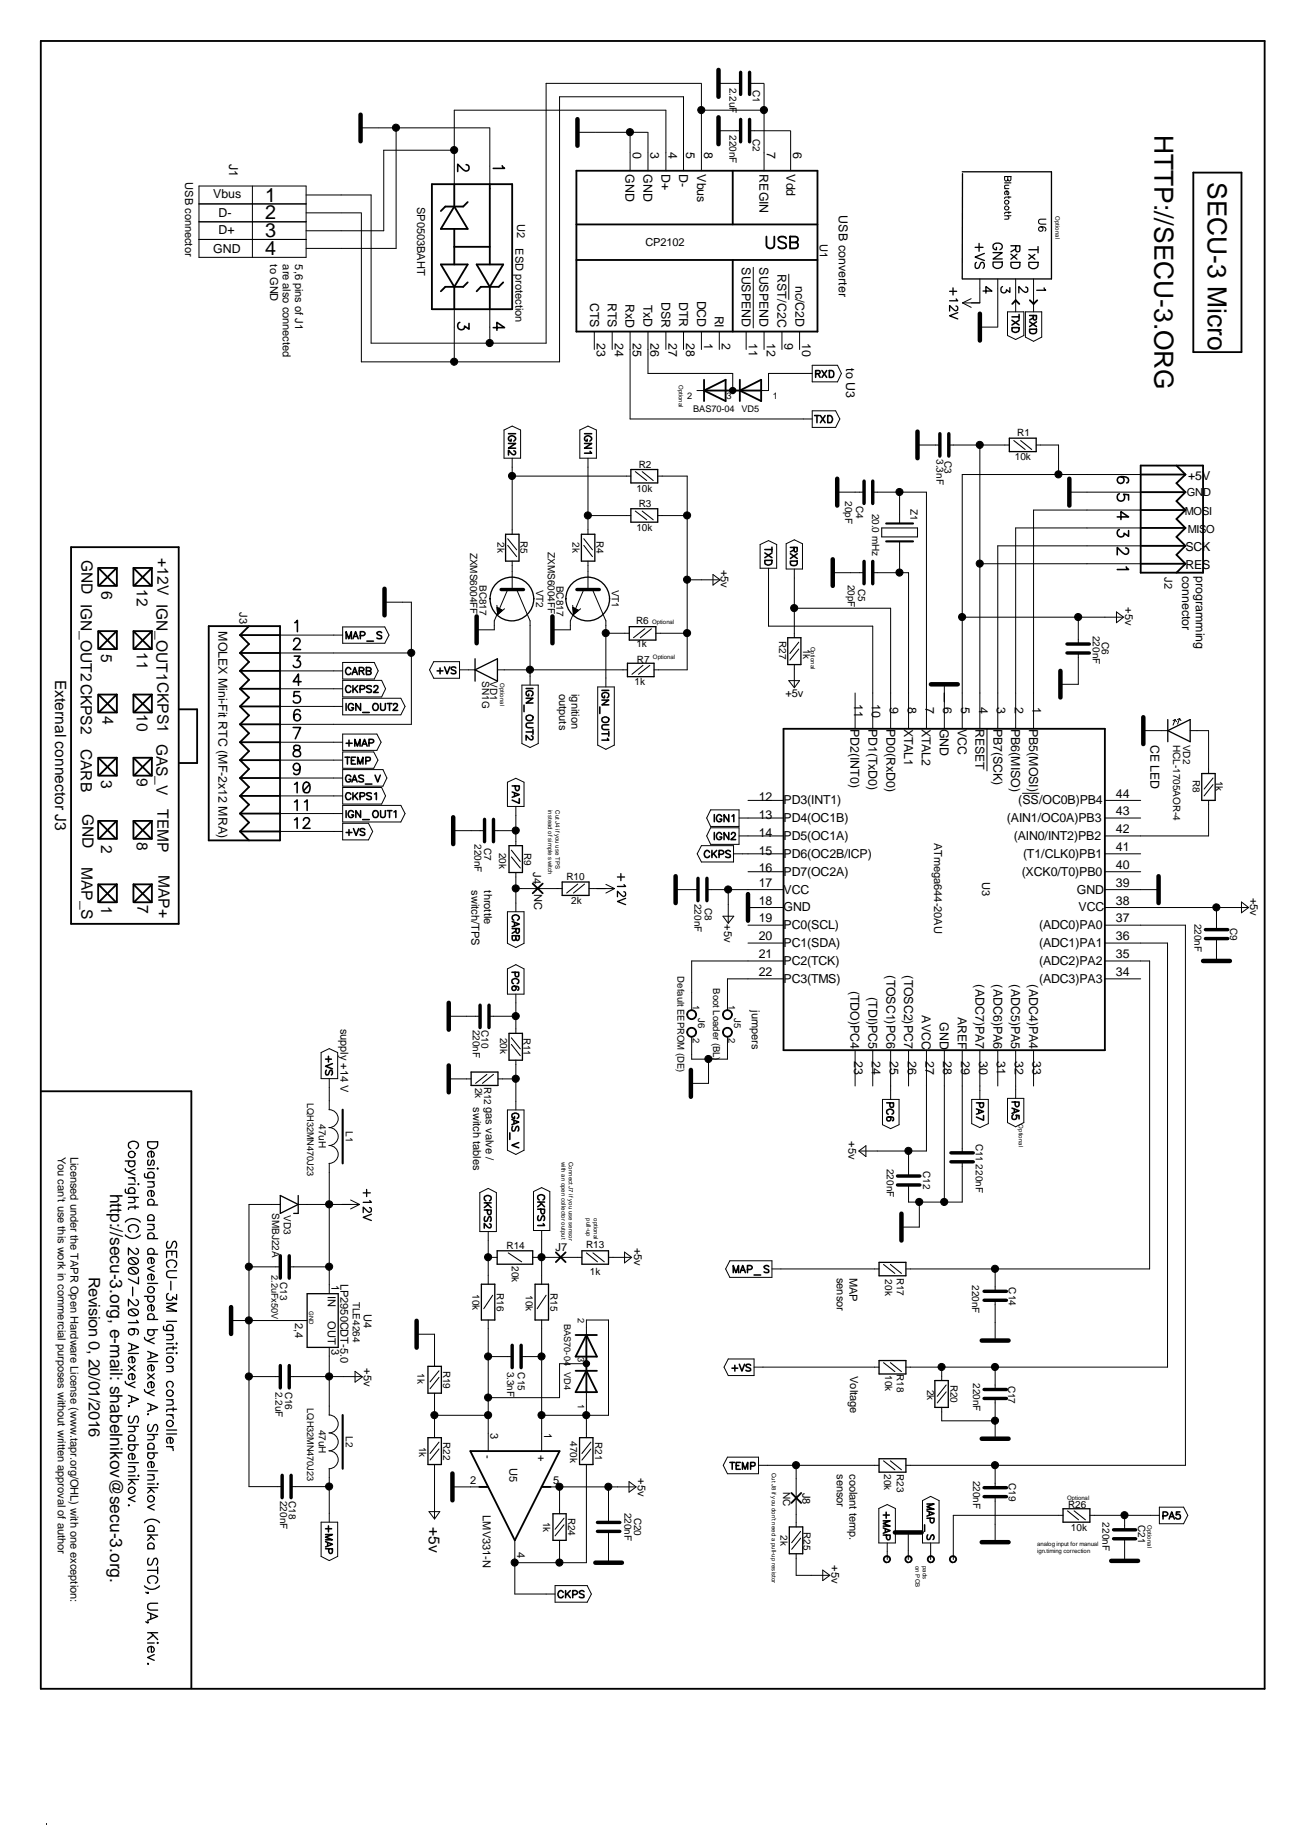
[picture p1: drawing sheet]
<svg xmlns="http://www.w3.org/2000/svg" width="210mm" height="297mm" viewBox="0 0 210 297" stroke-linecap="round" stroke-linejoin="round" font-family="sans-serif">
<defs><g id="words">
<g font-size="4.2">
<text x="185.7" y="21.7" transform="rotate(90 185.7 21.7)">HTTP://SECU-3.ORG</text>
<text x="194.3" y="29.3" transform="rotate(90 194.3 29.3)">SECU-3 Micro</text>
</g>
<g font-size="3.2">
<text x="42.7" y="32.4">1</text>
<text x="42.7" y="35.3">2</text>
<text x="42.7" y="41">4</text>
<text x="42.7" y="38.2">3</text>
</g>
<text font-size="2.8" x="17.7" y="192" transform="rotate(90 17.7 192)">http://secu-3.org, e-mail: shabelnikov@secu-3.org.</text>
<g font-size="2.5">
<text x="13.1" y="90" transform="rotate(90 13.1 90)">GND IGN_OUT2CKPS2</text>
<text x="25.3" y="89.8" transform="rotate(90 25.3 89.8)">+12V IGN_OUT1CKPS1</text>
<text x="16.3" y="95.1" transform="rotate(90 16.3 95.1)">6</text>
<text x="22" y="94.8" transform="rotate(90 22 94.8)">12</text>
<text x="16.3" y="105.2" transform="rotate(90 16.3 105.2)">5</text>
<text x="22" y="104.9" transform="rotate(90 22 104.9)">11</text>
<text x="8.8" y="109.4" transform="rotate(90 8.8 109.4)">External connector J3</text>
<text x="16.5" y="115.2" transform="rotate(90 16.5 115.2)">4</text>
<text x="22" y="114.9" transform="rotate(90 22 114.9)">10</text>
<text x="25.2" y="119.6" transform="rotate(90 25.2 119.6)">GAS_V</text>
<text x="13" y="120.4" transform="rotate(90 13 120.4)">CARB</text>
<text x="16.3" y="125.4" transform="rotate(90 16.3 125.4)">3</text>
<text x="22" y="125.2" transform="rotate(90 22 125.2)">9</text>
<text x="13.3" y="130.8" transform="rotate(90 13.3 130.8)">GND</text>
<text x="25.3" y="130.1" transform="rotate(90 25.3 130.1)">TEMP</text>
<text x="16.3" y="135.9" transform="rotate(90 16.3 135.9)">2</text>
<text x="22" y="135.5" transform="rotate(90 22 135.5)">8</text>
<text x="13.1" y="139.5" transform="rotate(90 13.1 139.5)">MAP_S</text>
<text x="25.5" y="140.7" transform="rotate(90 25.5 140.7)">MAP+</text>
<text x="16.3" y="145.7" transform="rotate(90 16.3 145.7)">1</text>
<text x="22.1" y="145.5" transform="rotate(90 22.1 145.5)">7</text>
<text x="14.3" y="205.3" transform="rotate(90 14.3 205.3)">Revision 0, 20/01/2016</text>
<text x="69" y="245.6" transform="rotate(90 69 245.6)">+5v</text>
</g>
<g font-size="2">
<text x="36.9" y="26.3" transform="rotate(90 36.9 26.3)">J1</text>
<text x="100.6" y="28.1" transform="rotate(90 100.6 28.1)">GND</text>
<text x="101.8" y="24.5" transform="rotate(90 101.8 24.5)">0</text>
<text x="103.5" y="28.1" transform="rotate(90 103.5 28.1)">GND</text>
<text x="104.6" y="24.5" transform="rotate(90 104.6 24.5)">3</text>
<text x="106.4" y="28.1" transform="rotate(90 106.4 28.1)">D+</text>
<text x="107.5" y="24.5" transform="rotate(90 107.5 24.5)">4</text>
<text x="109.3" y="28.1" transform="rotate(90 109.3 28.1)">D-</text>
<text x="110.4" y="24.5" transform="rotate(90 110.4 24.5)">5</text>
<text x="112.1" y="28.1" transform="rotate(90 112.1 28.1)">Vbus</text>
<text x="113.2" y="24.5" transform="rotate(90 113.2 24.5)">8</text>
<text x="122.2" y="28.1" transform="rotate(90 122.2 28.1)">REGIN</text>
<text x="123.3" y="24.5" transform="rotate(90 123.3 24.5)">7</text>
<text x="126.5" y="28.1" transform="rotate(90 126.5 28.1)">Vdd</text>
<text x="127.6" y="24.5" transform="rotate(90 127.6 24.5)">6</text>
<text x="34.3" y="31.9">Vbus</text>
<text x="35.1" y="34.9">D-</text>
<text x="134.9" y="34.7" transform="rotate(90 134.9 34.7)">USB converter</text>
<text x="34.3" y="40.7">GND</text>
<text x="35.1" y="37.6">D+</text>
<text x="119.3" y="43" transform="rotate(90 119.3 43)">SUSPEND</text>
<text x="122.2" y="43" transform="rotate(90 122.2 43)">SUSPEND</text>
<text x="125.1" y="44.1" transform="rotate(90 125.1 44.1)">RST/C2C</text>
<text x="127.9" y="46" transform="rotate(90 127.9 46)">nc/C2D</text>
<text x="94.9" y="48.7" transform="rotate(90 94.9 48.7)">CTS</text>
<text x="97.7" y="48.7" transform="rotate(90 97.7 48.7)">RTS</text>
<text x="100.6" y="48.8" transform="rotate(90 100.6 48.8)">RxD</text>
<text x="103.5" y="49" transform="rotate(90 103.5 49)">TxD</text>
<text x="106.4" y="48.5" transform="rotate(90 106.4 48.5)">DSR</text>
<text x="109.3" y="48.6" transform="rotate(90 109.3 48.6)">DTR</text>
<text x="112.1" y="48.3" transform="rotate(90 112.1 48.3)">DCD</text>
<text x="115" y="50.7" transform="rotate(90 115 50.7)">RI</text>
<text x="96" y="55.2" transform="rotate(90 96 55.2)">23</text>
<text x="98.9" y="55.2" transform="rotate(90 98.9 55.2)">24</text>
<text x="101.8" y="55.2" transform="rotate(90 101.8 55.2)">25</text>
<text x="104.6" y="55.2" transform="rotate(90 104.6 55.2)">26</text>
<text x="107.5" y="55.2" transform="rotate(90 107.5 55.2)">27</text>
<text x="110.4" y="55.2" transform="rotate(90 110.4 55.2)">28</text>
<text x="113.2" y="55.2" transform="rotate(90 113.2 55.2)">1</text>
<text x="116.1" y="55.2" transform="rotate(90 116.1 55.2)">2</text>
<text x="120.4" y="55.2" transform="rotate(90 120.4 55.2)">11</text>
<text x="123.3" y="55.2" transform="rotate(90 123.3 55.2)">12</text>
<text x="126.2" y="55.2" transform="rotate(90 126.2 55.2)">9</text>
<text x="129" y="55.2" transform="rotate(90 129 55.2)">10</text>
<text x="136.1" y="59.2" transform="rotate(90 136.1 59.2)">to U3</text>
<text x="191.1" y="77.1">+5V</text>
<text x="190.7" y="88.6">SCK</text>
<text x="190.1" y="92.7" transform="rotate(90 190.1 92.7)">connector</text>
<text x="190.7" y="91.5">RES</text>
<text x="192.4" y="92.7" transform="rotate(90 192.4 92.7)">programming</text>
<text x="35.1" y="101.5" transform="rotate(90 35.1 101.5)">MOLEX Mini-Fit RTC (MF-2x12 MRA)</text>
<text x="137.4" y="113.2" transform="rotate(90 137.4 113.2)">11</text>
<text x="140.3" y="113.2" transform="rotate(90 140.3 113.2)">10</text>
<text x="143.1" y="113.8" transform="rotate(90 143.1 113.8)">9</text>
<text x="146" y="113.8" transform="rotate(90 146 113.8)">8</text>
<text x="148.8" y="113.8" transform="rotate(90 148.8 113.8)">7</text>
<text x="151.7" y="113.8" transform="rotate(90 151.7 113.8)">6</text>
<text x="154.6" y="113.8" transform="rotate(90 154.6 113.8)">5</text>
<text x="157.5" y="113.8" transform="rotate(90 157.5 113.8)">4</text>
<text x="160.4" y="113.8" transform="rotate(90 160.4 113.8)">3</text>
<text x="163.2" y="113.8" transform="rotate(90 163.2 113.8)">2</text>
<text x="166.1" y="113.8" transform="rotate(90 166.1 113.8)">1</text>
<text x="136.8" y="117.2" transform="rotate(90 136.8 117.2)">PD2(INT0)</text>
<text x="139.7" y="117.2" transform="rotate(90 139.7 117.2)">PD1(TxD0)</text>
<text x="142.6" y="117.2" transform="rotate(90 142.6 117.2)">PD0(RxD0)</text>
<text x="145.4" y="117.2" transform="rotate(90 145.4 117.2)">XTAL1</text>
<text x="148.3" y="117.2" transform="rotate(90 148.3 117.2)">XTAL2</text>
<text x="151.2" y="117.2" transform="rotate(90 151.2 117.2)">GND</text>
<text x="154.1" y="117.2" transform="rotate(90 154.1 117.2)">VCC</text>
<text x="156.9" y="117.2" transform="rotate(90 156.9 117.2)">RESET</text>
<text x="159.8" y="117.2" transform="rotate(90 159.8 117.2)">PB7(SCK)</text>
<text x="162.6" y="117.2" transform="rotate(90 162.6 117.2)">PB6(MISO)</text>
<text x="165.5" y="117.2" transform="rotate(90 165.5 117.2)">PB5(MOSI)</text>
<text x="185" y="119.8" transform="rotate(90 185 119.8)">CE LED</text>
<text x="122" y="128.8">12</text>
<text x="122" y="131.7">13</text>
<text x="126" y="129.4">PD3(INT1)</text>
<text x="163.8" y="129.4">(SS/OC0B)PB4</text>
<text x="179.5" y="128.3">44</text>
<text x="179.5" y="131.1">43</text>
<text x="122" y="134.6">14</text>
<text x="122" y="137.4">15</text>
<text x="126" y="135.1">PD5(OC1A)</text>
<text x="126" y="138">PD6(OC2B/ICP)</text>
<text x="126" y="132.2">PD4(OC1B)</text>
<text x="162" y="132.2">(AIN1/OC0A)PB3</text>
<text x="163.1" y="135.1">(AIN0/INT2)PB2</text>
<text x="164.5" y="138">(T1/CLK0)PB1</text>
<text x="179.5" y="134">42</text>
<text x="179.5" y="136.8">41</text>
<text x="122" y="142.6">17</text>
<text x="122" y="140.3">16</text>
<text x="126" y="143.7">VCC</text>
<text x="126" y="140.9">PD7(OC2A)</text>
<text x="164.3" y="140.9">(XCK0/T0)PB0</text>
<text x="173.2" y="143.7">GND</text>
<text x="179.5" y="142.6">39</text>
<text x="179.5" y="139.7">40</text>
<text x="122" y="145.5">18</text>
<text x="122" y="148.3">19</text>
<text x="126" y="146.6">GND</text>
<text x="126" y="149.5">PC0(SCL)</text>
<text x="167.1" y="149.5">(ADC0)PA0</text>
<text x="173.5" y="146.6">VCC</text>
<text x="179.5" y="145.5">38</text>
<text x="179.5" y="148.3">37</text>
<text x="122" y="151.2">20</text>
<text x="122" y="154.1">21</text>
<text x="126" y="152.3">PC1(SDA)</text>
<text x="126" y="155.2">PC2(TCK)</text>
<text x="167.1" y="152.3">(ADC1)PA1</text>
<text x="167.1" y="155.2">(ADC2)PA2</text>
<text x="179.5" y="151.2">36</text>
<text x="179.5" y="154.1">35</text>
<text x="122" y="157">22</text>
<text x="126" y="158.1">PC3(TMS)</text>
<text x="136.8" y="159.3" transform="rotate(90 136.8 159.3)">(TDO)PC4</text>
<text x="139.7" y="160.3" transform="rotate(90 139.7 160.3)">(TDI)PC5</text>
<text x="142.6" y="156.9" transform="rotate(90 142.6 156.9)">(TOSC1)PC6</text>
<text x="145.4" y="156.9" transform="rotate(90 145.4 156.9)">(TOSC2)PC7</text>
<text x="156.9" y="158.3" transform="rotate(90 156.9 158.3)">(ADC7)PA7</text>
<text x="159.8" y="158.3" transform="rotate(90 159.8 158.3)">(ADC6)PA6</text>
<text x="162.6" y="158.3" transform="rotate(90 162.6 158.3)">(ADC5)PA5</text>
<text x="165.5" y="158.3" transform="rotate(90 165.5 158.3)">(ADC4)PA4</text>
<text x="167.1" y="158.1">(ADC3)PA3</text>
<text x="179.5" y="157">34</text>
<text x="148.3" y="163.3" transform="rotate(90 148.3 163.3)">AVCC</text>
<text x="151.2" y="164.4" transform="rotate(90 151.2 164.4)">GND</text>
<text x="154.1" y="163.5" transform="rotate(90 154.1 163.5)">AREF</text>
<text x="137.4" y="170.6" transform="rotate(90 137.4 170.6)">23</text>
<text x="140.3" y="170.6" transform="rotate(90 140.3 170.6)">24</text>
<text x="143.1" y="170.6" transform="rotate(90 143.1 170.6)">25</text>
<text x="146" y="170.6" transform="rotate(90 146 170.6)">26</text>
<text x="148.8" y="170.6" transform="rotate(90 148.8 170.6)">27</text>
<text x="151.7" y="170.6" transform="rotate(90 151.7 170.6)">28</text>
<text x="154.6" y="170.6" transform="rotate(90 154.6 170.6)">29</text>
<text x="157.5" y="170.6" transform="rotate(90 157.5 170.6)">30</text>
<text x="160.4" y="170.6" transform="rotate(90 160.4 170.6)">31</text>
<text x="163.2" y="170.6" transform="rotate(90 163.2 170.6)">32</text>
<text x="166.1" y="170.6" transform="rotate(90 166.1 170.6)">33</text>
</g>
<g font-size="1.8">
<text x="29.8" y="29.3" transform="rotate(90 29.8 29.3)">USB connector</text>
<text x="67.1" y="33.3" transform="rotate(90 67.1 33.3)">SP0503BAHT</text>
<text x="82.9" y="39.9" transform="rotate(90 82.9 39.9)">ESD protection</text>
<text x="83.2" y="36.1" transform="rotate(90 83.2 36.1)">U2</text>
<text x="103.8" y="39.6">CP2102</text>
<text x="131.9" y="39.2" transform="rotate(90 131.9 39.2)">U1</text>
<text x="43.4" y="42.5" transform="rotate(90 43.4 42.5)">to GND</text>
<text x="45.5" y="42.5" transform="rotate(90 45.5 42.5)">are also connected</text>
<text x="47.5" y="42.5" transform="rotate(90 47.5 42.5)">5,6 pins of J1</text>
<text x="190.6" y="82.8">MOSI</text>
<text x="190.9" y="79.8">GND</text>
<text x="191.1" y="85.7">MISO</text>
<text x="116" y="91.6" transform="rotate(90 116 91.6)">+5v</text>
<text x="187.3" y="92.9" transform="rotate(90 187.3 92.9)">J2</text>
<text x="38.5" y="98.5" transform="rotate(90 38.5 98.5)">J3</text>
<text x="181" y="97.7" transform="rotate(90 181 97.7)">+5v</text>
<text x="89.9" y="111.6" transform="rotate(90 89.9 111.6)">outputs</text>
<text x="91.9" y="111.6" transform="rotate(90 91.9 111.6)">ignition</text>
<text x="126.3" y="112.1">+5v</text>
<text x="150.2" y="135.5" transform="rotate(90 150.2 135.5)">ATmega644-20AU</text>
<text x="75.8" y="143.2" transform="rotate(90 75.8 143.2)">switch/TPS</text>
<text x="77.9" y="143.2" transform="rotate(90 77.9 143.2)">throttle</text>
<text x="85.8" y="140.2" transform="rotate(90 85.8 140.2)">J4</text>
<text x="85.9" y="143.7" transform="rotate(90 85.9 143.7)">NC</text>
<text x="158" y="141.9" transform="rotate(90 158 141.9)">U3</text>
<text x="116.5" y="148.7" transform="rotate(90 116.5 148.7)">+5v</text>
<text x="201.1" y="144.3" transform="rotate(90 201.1 144.3)">+5v</text>
<text x="54.8" y="165.4" transform="rotate(90 54.8 165.4)">supply +14 V</text>
<text x="120.9" y="162.5" transform="rotate(90 120.9 162.5)">jumpers</text>
<text x="76.1" y="178.1" transform="rotate(90 76.1 178.1)">switch tables</text>
<text x="136.5" y="183.5" transform="rotate(90 136.5 183.5)">+5v</text>
<text x="9.3" y="186" transform="rotate(90 9.3 186)">You can't use this work in commercial purposes without written approval of author</text>
<text x="11.3" y="186" transform="rotate(90 11.3 186)">Licensed under the TAPR Open Hardware License (www.tapr.org/OHL) with one exception:</text>
<text x="89.4" y="201.2">J7</text>
<text x="102" y="200.6" transform="rotate(90 102 200.6)">+5v</text>
<text x="52.7" y="208.4" transform="rotate(90 52.7 208.4)">IN</text>
<text x="53.3" y="206.7" transform="rotate(90 53.3 206.7)">1</text>
<text x="54.8" y="206.5" transform="rotate(90 54.8 206.5)">LP2950CDT-5.0</text>
<text x="134.6" y="205.5" transform="rotate(90 134.6 205.5)">sensor</text>
<text x="136.7" y="205.5" transform="rotate(90 136.7 205.5)">MAP</text>
<text x="47.5" y="212.8" transform="rotate(90 47.5 212.8)">2,4</text>
<text x="52.7" y="212.5" transform="rotate(90 52.7 212.5)">OUT</text>
<text x="58.5" y="211.3" transform="rotate(90 58.5 211.3)">U4</text>
<text x="53.3" y="217" transform="rotate(90 53.3 217)">3</text>
<text x="58.5" y="220" transform="rotate(90 58.5 220)">+5v</text>
<text x="136.7" y="221.3" transform="rotate(90 136.7 221.3)">Voltage</text>
<text x="77.9" y="234" transform="rotate(90 77.9 234)">-</text>
<text x="78.9" y="230.5" transform="rotate(90 78.9 230.5)">3</text>
<text x="86.5" y="234" transform="rotate(90 86.5 234)">+</text>
<text x="87.5" y="230.5" transform="rotate(90 87.5 230.5)">1</text>
<text x="75.6" y="238.7">2</text>
<text x="82" y="236.1" transform="rotate(90 82 236.1)">U5</text>
<text x="89" y="238.7">5</text>
<text x="102.6" y="237.7" transform="rotate(90 102.6 237.7)">+5v</text>
<text x="134.6" y="237.1" transform="rotate(90 134.6 237.1)">sensor</text>
<text x="136.7" y="237.1" transform="rotate(90 136.7 237.1)">coolant temp.</text>
<text x="77.6" y="243.7" transform="rotate(90 77.6 243.7)">LMV331-N</text>
<text x="129.1" y="240.1" transform="rotate(90 129.1 240.1)">J8</text>
<text x="83.2" y="249.6" transform="rotate(90 83.2 249.6)">4</text>
<text x="133.7" y="251.7" transform="rotate(90 133.7 251.7)">+5v</text>
</g>
<g font-size="1.6">
<text x="117.3" y="14.1" transform="rotate(90 117.3 14.1)">2.2uF</text>
<text x="121.1" y="14.5" transform="rotate(90 121.1 14.5)">C1</text>
<text x="117.3" y="21.7" transform="rotate(90 117.3 21.7)">220nF</text>
<text x="121.1" y="22.3" transform="rotate(90 121.1 22.3)">C2</text>
<text x="163.6" y="70.2">R1</text>
<text x="102.7" y="75.2">R2</text>
<text x="150.6" y="73.9" transform="rotate(90 150.6 73.9)">3.3nF</text>
<text x="151.9" y="74.1" transform="rotate(90 151.9 74.1)">C3</text>
<text x="163.2" y="74">10k</text>
<text x="102.4" y="79.1">10k</text>
<text x="102.7" y="81.5">R3</text>
<text x="135.9" y="80.6" transform="rotate(90 135.9 80.6)">20pF</text>
<text x="137.7" y="81.4" transform="rotate(90 137.7 81.4)">C4</text>
<text x="140.3" y="82.6" transform="rotate(90 140.3 82.6)">20.0 mHz</text>
<text x="146.5" y="81.8" transform="rotate(90 146.5 81.8)">Z1</text>
<text x="75.6" y="88.9" transform="rotate(90 75.6 88.9)">ZXMS6004FF</text>
<text x="80" y="87.2" transform="rotate(90 80 87.2)">2k</text>
<text x="83.7" y="87" transform="rotate(90 83.7 87)">R5</text>
<text x="88.1" y="88.8" transform="rotate(90 88.1 88.8)">ZXMS6004FF</text>
<text x="92.1" y="87.2" transform="rotate(90 92.1 87.2)">2k</text>
<text x="95.9" y="87" transform="rotate(90 95.9 87)">R4</text>
<text x="102.4" y="85.4">10k</text>
<text x="77.1" y="94.1" transform="rotate(90 77.1 94.1)">BC817</text>
<text x="86.2" y="94.9" transform="rotate(90 86.2 94.9)">VT2</text>
<text x="89.5" y="94.2" transform="rotate(90 89.5 94.2)">BC817</text>
<text x="98.4" y="94.9" transform="rotate(90 98.4 94.9)">VT1</text>
<text x="136.4" y="94" transform="rotate(90 136.4 94)">20pF</text>
<text x="138" y="94.8" transform="rotate(90 138 94.8)">C5</text>
<text x="102.3" y="100.4">R6</text>
<text x="102.4" y="104.1">1k</text>
<text x="102.4" y="106.6">R7</text>
<text x="125.3" y="103.1" transform="rotate(90 125.3 103.1)">R27</text>
<text x="129.2" y="104.3" transform="rotate(90 129.2 104.3)">1k</text>
<text x="175.8" y="102.3" transform="rotate(90 175.8 102.3)">220nF</text>
<text x="177.2" y="103.3" transform="rotate(90 177.2 103.3)">C6</text>
<text x="77.6" y="109.6" transform="rotate(90 77.6 109.6)">SN1G</text>
<text x="78.8" y="109.6" transform="rotate(90 78.8 109.6)">VD1</text>
<text x="102.1" y="110.2">1k</text>
<text x="188.7" y="119.8" transform="rotate(90 188.7 119.8)">HCL-1705AOR-4</text>
<text x="190.3" y="119.8" transform="rotate(90 190.3 119.8)">VD2</text>
<text x="191.9" y="125.5" transform="rotate(90 191.9 125.5)">R8</text>
<text x="195.6" y="125.5" transform="rotate(90 195.6 125.5)">1k</text>
<text x="76.3" y="135.7" transform="rotate(90 76.3 135.7)">220nF</text>
<text x="77.9" y="136.3" transform="rotate(90 77.9 136.3)">C7</text>
<text x="80.3" y="137.1" transform="rotate(90 80.3 137.1)">20k</text>
<text x="84.3" y="137.1" transform="rotate(90 84.3 137.1)">R9</text>
<text x="91.1" y="141.5">R10</text>
<text x="91.9" y="145.4">2k</text>
<text x="111.7" y="145.4" transform="rotate(90 111.7 145.4)">220nF</text>
<text x="113.4" y="146" transform="rotate(90 113.4 146)">C8</text>
<text x="192.2" y="148.5" transform="rotate(90 192.2 148.5)">220nF</text>
<text x="197.9" y="149.2" transform="rotate(90 197.9 149.2)">C9</text>
<text x="76" y="165.6" transform="rotate(90 76 165.6)">220nF</text>
<text x="77.5" y="165.7" transform="rotate(90 77.5 165.7)">C10</text>
<text x="80.5" y="166.9" transform="rotate(90 80.5 166.9)">20k</text>
<text x="84.2" y="166.9" transform="rotate(90 84.2 166.9)">R11</text>
<text x="76.4" y="174.9" transform="rotate(90 76.4 174.9)">2k</text>
<text x="77.9" y="174.7" transform="rotate(90 77.9 174.7)">R12 gas valve /</text>
<text x="51.3" y="180.8" transform="rotate(90 51.3 180.8)">47uH</text>
<text x="55.6" y="181.9" transform="rotate(90 55.6 181.9)">L1</text>
<text x="157" y="183.9" transform="rotate(90 157 183.9)">C11</text>
<text x="142.6" y="188" transform="rotate(90 142.6 188)">220nF</text>
<text x="148.5" y="188.4" transform="rotate(90 148.5 188.4)">C12</text>
<text x="157" y="187.3" transform="rotate(90 157 187.3)">220nF</text>
<text x="43.8" y="195.1" transform="rotate(90 43.8 195.1)">SMBJ22A</text>
<text x="45.6" y="195.4" transform="rotate(90 45.6 195.4)">VD3</text>
<text x="81.5" y="200.8">R14</text>
<text x="82.3" y="203.6" transform="rotate(90 82.3 203.6)">20k</text>
<text x="94.3" y="200.8">R13</text>
<text x="45" y="206.1" transform="rotate(90 45 206.1)">C13</text>
<text x="56.8" y="209.4" transform="rotate(90 56.8 209.4)">TLE4264</text>
<text x="76" y="208.1" transform="rotate(90 76 208.1)">10k</text>
<text x="79.9" y="207.9" transform="rotate(90 79.9 207.9)">R16</text>
<text x="84.6" y="208.3" transform="rotate(90 84.6 208.3)">10k</text>
<text x="88.6" y="207.9" transform="rotate(90 88.6 207.9)">R15</text>
<text x="94.9" y="205.1">1k</text>
<text x="142.4" y="205.8" transform="rotate(90 142.4 205.8)">20k</text>
<text x="144.2" y="205.5" transform="rotate(90 144.2 205.5)">R17</text>
<text x="156.4" y="206.7" transform="rotate(90 156.4 206.7)">220nF</text>
<text x="162.3" y="207" transform="rotate(90 162.3 207)">C14</text>
<text x="67.1" y="220.9" transform="rotate(90 67.1 220.9)">1k</text>
<text x="71.3" y="220.4" transform="rotate(90 71.3 220.4)">R19</text>
<text x="81.6" y="220.6" transform="rotate(90 81.6 220.6)">3.3nF</text>
<text x="83.3" y="220.7" transform="rotate(90 83.3 220.7)">C15</text>
<text x="142.4" y="221.1" transform="rotate(90 142.4 221.1)">10k</text>
<text x="144.2" y="221" transform="rotate(90 144.2 221)">R18</text>
<text x="44.3" y="223.8" transform="rotate(90 44.3 223.8)">2.2uF</text>
<text x="45.9" y="223.8" transform="rotate(90 45.9 223.8)">C16</text>
<text x="149.1" y="223.5" transform="rotate(90 149.1 223.5)">2k</text>
<text x="152.9" y="222.7" transform="rotate(90 152.9 222.7)">R20</text>
<text x="156.5" y="222.4" transform="rotate(90 156.5 222.4)">220nF</text>
<text x="162.1" y="222.8" transform="rotate(90 162.1 222.8)">C17</text>
<text x="51.3" y="229.9" transform="rotate(90 51.3 229.9)">47uH</text>
<text x="55.6" y="231" transform="rotate(90 55.6 231)">L2</text>
<text x="67.4" y="232.6" transform="rotate(90 67.4 232.6)">1k</text>
<text x="71.3" y="231.9" transform="rotate(90 71.3 231.9)">R22</text>
<text x="91.7" y="231.8" transform="rotate(90 91.7 231.8)">470k</text>
<text x="95.7" y="231.9" transform="rotate(90 95.7 231.9)">R21</text>
<text x="126" y="240" transform="rotate(90 126 240)">NC</text>
<text x="142.2" y="237.1" transform="rotate(90 142.2 237.1)">20k</text>
<text x="144.2" y="237.1" transform="rotate(90 144.2 237.1)">R23</text>
<text x="156.5" y="238.1" transform="rotate(90 156.5 238.1)">220nF</text>
<text x="162.3" y="238.5" transform="rotate(90 162.3 238.5)">C19</text>
<text x="45" y="241.4" transform="rotate(90 45 241.4)">220nF</text>
<text x="46.5" y="241.5" transform="rotate(90 46.5 241.5)">C18</text>
<text x="87.4" y="244.7" transform="rotate(90 87.4 244.7)">1k</text>
<text x="91.4" y="244.1" transform="rotate(90 91.4 244.1)">R24</text>
<text x="100.5" y="243.3" transform="rotate(90 100.5 243.3)">220nF</text>
<text x="102" y="244.1" transform="rotate(90 102 244.1)">C20</text>
<text x="171.8" y="242.5">R26</text>
<text x="177.3" y="244.8" transform="rotate(90 177.3 244.8)">220nF</text>
<text x="183.1" y="245.3" transform="rotate(90 183.1 245.3)">C21</text>
<text x="125.5" y="246.9" transform="rotate(90 125.5 246.9)">2k</text>
<text x="129.2" y="246.4" transform="rotate(90 129.2 246.4)">R25</text>
<text x="172.3" y="246.2">10k</text>
</g>
<g font-size="1.5">
<text x="110.5" y="64.2">2</text>
<text x="116.8" y="64.2">3</text>
<text x="124.3" y="64.2">1</text>
<text x="111.5" y="66.3">BAS70-04</text>
<text x="119.3" y="66.3">VD5</text>
<text x="109" y="157" transform="rotate(90 109 157)">Default EEPROM (DE)</text>
<text x="111.5" y="161.6" transform="rotate(90 111.5 161.6)">1</text>
<text x="114.7" y="158.9" transform="rotate(90 114.7 158.9)">Boot Loader (BL)</text>
<text x="117.2" y="161.6" transform="rotate(90 117.2 161.6)">1</text>
<text x="111.5" y="166.9" transform="rotate(90 111.5 166.9)">2</text>
<text x="112.3" y="163.8" transform="rotate(90 112.3 163.8)">J6</text>
<text x="117.2" y="166.9" transform="rotate(90 117.2 166.9)">2</text>
<text x="118.1" y="163.8" transform="rotate(90 118.1 163.8)">J5</text>
<text x="49.4" y="177.4" transform="rotate(90 49.4 177.4)">LQH32MN470J23</text>
<text x="43.7" y="205" transform="rotate(90 43.7 205)">2.2uFx50V</text>
<text x="90.8" y="213" transform="rotate(90 90.8 213)">BAS70-04</text>
<text x="92.9" y="212" transform="rotate(90 92.9 212)">2</text>
<text x="90.8" y="220.7" transform="rotate(90 90.8 220.7)">VD4</text>
<text x="92.9" y="218.3" transform="rotate(90 92.9 218.3)">3</text>
<text x="49.4" y="226.5" transform="rotate(90 49.4 226.5)">LQH32MN470J23</text>
<text x="92.9" y="225.7" transform="rotate(90 92.9 225.7)">1</text>
</g>
<g font-size="1">
<text x="169.8" y="34.8" transform="rotate(90 169.8 34.8)">Optional</text>
<text x="109.2" y="61.9" transform="rotate(90 109.2 61.9)">Optional</text>
<text x="104.9" y="100.3">Optional</text>
<text x="105" y="106">Optional</text>
<text x="130.4" y="104" transform="rotate(90 130.4 104)">Optional</text>
<text x="80.5" y="109.9" transform="rotate(90 80.5 109.9)">Optional</text>
<text x="88.2" y="130.3" transform="rotate(90 88.2 130.3)">instead of simple switch</text>
<text x="89.3" y="130.3" transform="rotate(90 89.3 130.3)">Cut J4 if you use TPS</text>
<text x="163.9" y="180.8" transform="rotate(90 163.9 180.8)">Optional</text>
<text x="90.3" y="186.8" transform="rotate(90 90.3 186.8)">with an open collector output</text>
<text x="91.5" y="186.8" transform="rotate(90 91.5 186.8)">Connect J7 if you use sensor</text>
<text x="94.4" y="195.9" transform="rotate(90 94.4 195.9)">pull-up</text>
<text x="95.5" y="195.9" transform="rotate(90 95.5 195.9)">optional</text>
<text x="49.7" y="210.8" transform="rotate(90 49.7 210.8)">GND</text>
<text x="124.1" y="236.8" transform="rotate(90 124.1 236.8)">Cut J8 if you don't need a pull-up resistor</text>
<text x="171.7" y="241.2">Optional</text>
<text x="184.6" y="245.3" transform="rotate(90 184.6 245.3)">Optional</text>
<text x="147.3" y="251.8" transform="rotate(90 147.3 251.8)">on PCB</text>
<text x="148.4" y="251.8" transform="rotate(90 148.4 251.8)">pads</text>
<text x="166.8" y="248.7">analog input for manual</text>
<text x="166.8" y="249.8">ign.timing correction</text>
</g>
</g></defs>
<g fill="none" stroke="#000" stroke-width=".16">
<path d="M112.8 17.7h10.1M115.6 13.4h3.5M120.6 13.4h2.3v14.1M32 29.9h17.2v11.5h-17.2zM32 32.8h17.2M32 35.7h17.2M32 38.5h17.2M40.6 29.9v11.5M58 20.6h20.8v9M63.7 20.6v19.3h-14.5M73.1 24.2h-11.4v12.9h-12.5M92.9 21.3h11.3v6.2"/>
<path d="M101.3 21.3v6.2M107.1 27.5v-9.8h-34v11.9M109.9 27.5v-11.9h-19.9v42.6h-31.9v-24h-8.9M112.8 27.5v-14.1h-25v41.8h-28.1v-23.8h-10.5M115.6 21h3.5M120.6 21h6.6v6.5M73.1 49.7v8.5M78.8 49.7v5.5M95.6 53.3v2.9M98.5 53.3v2.9M101.3 53.3v14.1h29.3M104.2 53.3v6.8h13.7v2.7h-2.9"/>
<path d="M107.1 53.3v2.9M109.9 53.3v2.9M112.8 53.3v2.9M115.7 53.3v2.9M120 53.3v2.9M121.2 43v9.7M122.9 53.3v2.9M125.8 53.3v2.9M126.9 44.1v4.1M128.6 53.3v2.9M130.6 58.7h4.1l.6 1.4-.6 1.3h-4.1zM154.8 48.7l1.4 .7"/>
<path d="M156.2 48l-1.4 .7M157.6 44.9v3.8h-2.8M160.5 44.9v7.7h-2.9M162.1 50.2h2.6v3.8l-1.3 .6-1.3-.6zM163.4 44.9v5.3M164.9 50.2h2.7v4l-1.4 .7-1.3-.7zM166.2 44.9v5.3M81.1 69.2l1.3-.7 1.3 .7v4.5h-2.6zM82.4 73.7v12.2M82.4 76.6h19.1M93.3 69.2l1.3-.7 1.3 .7v4.5h-2.6zM94.6 73.7v12.2"/>
<path d="M105.8 76.6h4.7v31.1h-5.3M112.1 62.8h1.1M130.6 60.1h-7v2.7h-1.2M130.6 66.1h3.8l.7 1.3-.7 1.3h-3.8zM134.7 79.1h4.3M140.4 79.1h8.6v38.1M144.7 79.1v5.1M147.6 71.6h3.6M152.6 71.6h9.7M157.6 71.6v45.6M166.7 71.6h3.6v4.7M172 79.1h11.5"/>
<path d="M183.5 76.3h-28.7v40.9M61.8 96.8h4.4v19.7h-21.2M79.9 97.4l.2 1.4 1.1-.9M80 97.7l.8 .5M81.7 94.8l-2.2 5.1v1.4h-2.8M82.4 90.2v4.6M83.1 94.8l2.2 5.1v10.3M92.1 97.4l.1 1.4 1.2-.9M92.2 97.7l.8 .5M93.9 94.8l-2.2 5.1v1.4h-2.8M94.6 90.2v4.6M94.6 82.9h6.9"/>
<path d="M95.3 94.8l2.2 5.1v10.6M105.8 82.9h4.7M110.5 93.2h5.2M114.7 92.4l1.1 .8-1.1 .9zM122.3 87.6l1.3-.7 1.3 .7v3.8h-2.6zM123.6 91.4v9.3h16.8v16.5M126.4 87.4l1.4-.6 1.3 .6v4.1h-2.7zM127.8 91.5v11.1M127.8 97.8h15.5v19.4M133.9 92.1h5.1M140.4 92.1h5.7v25.1M144.7 87.1v5"/>
<path d="M154.8 99.3h25.8M157.6 90.7h25.9M173.4 99.3v4.3M179.6 98.4l1.1 .9-1.1 .8zM183.5 87.8h-23v29.4M183.5 82h-17.3v35.2M183.5 84.9h-20.1v32.3M45 102.1h10.1M45 105h21.2M45 107.9h10.1M45 110.8h10.1M45 119.4h10.1"/>
<path d="M45 113.6h10.1M55.1 100.8h6.8l.7 1.3-.7 1.3h-6.8zM55.1 106.5h5.1l.6 1.4-.6 1.3h-5.1zM55.1 109.4h6.3l.6 1.4-.6 1.3h-6.3zM55.1 112.3h9.4l.7 1.3-.7 1.4h-9.4zM55.1 118.1h5.5l.7 1.3-.7 1.3h-5.5zM69.8 106.4h4.1v2.7h-4.1l-.7-1.4zM73.9 107.7h2.5M80 107.7h20.9M83.9 110.2h2.7v9.4l-1.3 .6-1.4-.6zM96.1 110.5h2.7v9.3l-1.3 .7-1.4-.7zM97.5 101.8h3.7"/>
<path d="M105.5 101.8h5M126.9 109.5h1.7l-.8 1.1zM127.8 106.9v3.6M137.5 111.4v5.8M151.9 110.1v7.1M158.7 117.2v6.8M173.4 105v5.1h-2.8M183.9 117.5h3.9M189 115.7l-.3 .9M189 115.7l.2 .4M189 115.7l-.3 .2M189.7 115.6l-.3 .8"/>
<path d="M189.7 115.6l.2 .3M189.7 115.6l-.3 .1M191.4 117.5h3v6.9M45 128h10.1M45 125.1h10.1M45 133.7h10.1M45 122.2h10.1M45 130.8h10.1M55.1 120.9h5l.7 1.3-.7 1.4h-5zM55.1 123.8h6.5l.6 1.3-.6 1.3h-6.5zM55.1 126.6h6.3l.6 1.4-.6 1.3h-6.3zM55.1 129.5h9.4l.7 1.3-.7 1.4h-9.4z"/>
<path d="M55.1 132.4h4.2l.6 1.3-.6 1.4h-4.2zM72.9 133.6h5M79.4 133.6h3.6M81.6 125.8l1.4-.6 1.3 .6v3.9h-2.7zM83 129.7v6.3M112.8 136h5.2v2.6h-5.2l-.7-1.3zM114.3 130.2h4.6v2.7h-4.6l-.6-1.3zM114.3 133.1h4.6v2.7h-4.6l-.6-1.4zM118 137.3h8M118.9 134.4h7.1M118.9 131.6h7.1M120.3 128.7h5.7"/>
<path d="M164.5 127.6h2.6M177.7 137.3h5.8M177.7 131.6h5.8M177.7 128.7h5.8M194.4 128.7v5.7h-16.7M81.6 146.6h2.7v5.1l-1.3 .7-1.4-.7zM81.6 155.8l1.4-.7 1.3 .7v4.1h-2.7zM83 140.3v6.3M83 159.9v6.3M83 142.9h7.4M94.7 142.9h4.1M97.5 142.2l1.3 .7"/>
<path d="M98.8 142.9l-1.3 .7M108.7 143.1h3.6M113.7 143.1h12.3M116.3 147.3h1.7l-.9 1.2zM117.1 143.1v5.3M120.3 146h5.7M120.3 151.7h5.7M120.3 148.8h5.7M120.3 140.2h5.7M126 154.5h-14.7v8M126 157.4h-9v5.1M177.7 143.1h8.7"/>
<path d="M177.7 146h23M177.7 154.5h7.2v49.6h-39.2M177.7 151.7h10.1v68.2h-42.1M177.7 148.8h13v86.9h-45M177.7 157.4h5.8M177.7 140.2h5.8M195.7 146v3.5M195.7 150.9v3.6M199.7 145.1l1.1 .9-1.1 .8zM51.6 169.3l1.4-.7 1.3 .7v4.2h-2.7zM52.9 178.5a1.44 1.44 0 0 1 1.5 1.4 1.44 1.44 0 0 1-1.5 1.4 1.44 1.44 0 0 1 1.5 1.5 1.44 1.44 0 0 1-1.5 1.4 1.44 1.44 0 0 1 1.5 1.5 1.44 1.44 0 0 1-1.5 1.4M53 173.5v5"/>
<path d="M72.2 163.4h5M72.2 173.5h3.6M78.7 163.4h4.3M80.1 173.5h2.9M81.6 178.5h2.7v6.5l-1.3 .7-1.4-.7zM83 170.5v8M111.3 166.7v3.6h5.7v-3.6M114 170.3v3.9h-2.9M137.5 168.9v5.8M140.4 168.9v5.8M141.9 176.8h2.7v4.1l-1.3 .6-1.4-.6zM143.3 168.9v7.9"/>
<path d="M146.1 168.9v5.8M149 168.9v16.2h-10.7M151.9 168.9v24.4M154.8 168.9v16.5M156.3 176.8h2.7v3.9l-1.4 .6-1.3-.6zM157.6 168.9v7.9M160.5 168.9v5.8M162.1 176.6h2.6v3.9l-1.3 .7-1.3-.7zM163.4 168.9v7.7M166.2 168.9v5.8M45.1 193.7h-5.1v45.4h5.4M48 193.7h9.8"/>
<path d="M53 187.1v21M56.4 193l1.4 .7M57.8 193.7l-1.4 .7M77.2 191.8l1.3-.7 1.3 .7v6.3h-2.6zM78.5 198.1v8.4M85.8 191.6l1.3-.6 1.3 .6v6.3h-2.6zM87.1 197.9v8.6M138.1 185.1l1.2-.8v1.7zM146.1 185.1v4M147.9 193.3v4h-2.9M154.8 186.8v6.5h-8.7v-2.7M37.2 212.4h12.2"/>
<path d="M40 203.7h5.1M46.5 203.7h6.5M53 216.7v10.9M67 214.6h2.9v5.1M78.5 212.3v21.1M78.5 218.2h3.9M78.5 202.2h1.5M83.8 218.2h3.3M85.7 202.2h7.9M87.1 212.3v21.1M94.3 214.7v-2.4h3.6v15.3h-10.8M94.3 216.4v2.9h-4.3v5.5h-11.5"/>
<path d="M97.9 202.2h3.6M100.5 201.4l1.1 .8-1.1 .9zM117.1 218.6h4.2v2.6h-4.2l-.6-1.3zM117.4 202.8h6.8v2.6h-6.8l-.7-1.3zM121.3 219.9h20.1M124.2 204.1h17.2M151.5 219.9v2.1M160.1 204.1v3.6M160.1 209.1v6.5M160.1 219.9v3.6M40 221.4h5.1M46.5 221.4h11.7"/>
<path d="M46.8 239.1h6.2M52.9 227.6a1.44 1.44 0 0 1 1.5 1.4 1.44 1.44 0 0 1-1.5 1.4 1.44 1.44 0 0 1 1.5 1.5 1.44 1.44 0 0 1-1.5 1.4 1.44 1.44 0 0 1 1.5 1.5 1.44 1.44 0 0 1-1.5 1.4M53 236.2v8.6M57.1 220.5l1.2 .9-1.2 .9zM69.9 224.1v7.1M69.9 235.5v8.7M69.9 227.6h8.6M72.8 239.1h5.7M87.1 239.1h15.1M90 239.1v4.3M94.3 223.9v7.3M94.3 235.5v15.8h-11.5"/>
<path d="M97.9 239.1v5.7M101.2 238.3l1.1 .8-1.1 .9zM117 234.3h5v2.7h-5l-.7-1.3zM122 235.7h19.4M128.1 235.7v9.9M151.5 226.3v2.2h8.6M160.1 224.9v6.5M160.1 235.7v3.6M51.6 244.8h2.7v5.5l-1.3 .7-1.4-.7zM69 243.1h1.7l-.8 1.2zM82.8 247.7v8.7h6.5M89.3 255h5.1l.7 1.4-.7 1.3h-5.1z"/>
<path d="M90 247.7v3.6M97.9 246.3v5M128.1 249.9v3.5h5.2M132.3 252.5l1.2 .9-1.2 .8zM141.4 242.6l1.3-.6 1.3 .6v5.5h-2.6zM142.7 248.1v2.7M146.1 246.5v4.3M148.4 241.3l1.3-.6 1.3 .6v6.8h-2.6zM149.7 248.1v2.7M160.1 240.7v7.3M171 243.7h-17.7v7.1M175.3 243.7h11.2"/>
<path d="M180.9 243.7v2.3M180.9 247.5v3.5M186.5 242.4h3.9l.7 1.3-.7 1.4h-3.9z"/>
</g>
<g fill="#000" stroke="#000" stroke-width=".16">
<path d="M79.9 97.7l.9 .5-.7 .6z" fill-rule="evenodd"/>
<path d="M92.1 97.7l.9 .5-.8 .6z" fill-rule="evenodd"/>
<circle cx="112.8" cy="17.7" r=".57"/>
<circle cx="122.9" cy="17.7" r=".57"/>
<circle cx="63.7" cy="20.5" r=".57"/>
<circle cx="73" cy="24.1" r=".57"/>
<circle cx="101.3" cy="21.3" r=".57"/>
<circle cx="73" cy="58.2" r=".57"/>
<circle cx="78.8" cy="55.2" r=".57"/>
<circle cx="82.4" cy="76.5" r=".57"/>
<circle cx="144.7" cy="79.1" r=".57"/>
<circle cx="157.6" cy="71.5" r=".57"/>
<circle cx="170.2" cy="76.3" r=".57"/>
<circle cx="94.6" cy="82.9" r=".57"/>
<circle cx="110.5" cy="93.2" r=".57"/>
<circle cx="110.5" cy="82.9" r=".57"/>
<circle cx="127.7" cy="97.8" r=".57"/>
<circle cx="144.7" cy="92.1" r=".57"/>
<circle cx="154.7" cy="99.2" r=".57"/>
<circle cx="157.6" cy="90.6" r=".57"/>
<circle cx="173.4" cy="99.2" r=".57"/>
<circle cx="66.1" cy="105" r=".57"/>
<circle cx="85.2" cy="107.7" r=".57"/>
<circle cx="97.4" cy="101.8" r=".57"/>
<circle cx="110.5" cy="101.8" r=".57"/>
<circle cx="83" cy="133.6" r=".57"/>
<circle cx="83" cy="142.9" r=".57"/>
<circle cx="117.1" cy="143" r=".57"/>
<circle cx="195.6" cy="145.9" r=".57"/>
<circle cx="83" cy="173.5" r=".57"/>
<circle cx="83" cy="163.4" r=".57"/>
<circle cx="113.9" cy="170.3" r=".57"/>
<circle cx="52.9" cy="193.7" r=".57"/>
<circle cx="146.1" cy="185.1" r=".57"/>
<circle cx="147.8" cy="193.3" r=".57"/>
<circle cx="151.9" cy="193.3" r=".57"/>
<circle cx="40" cy="212.3" r=".57"/>
<circle cx="40" cy="203.7" r=".57"/>
<circle cx="52.9" cy="203.7" r=".57"/>
<circle cx="78.5" cy="202.2" r=".57"/>
<circle cx="78.5" cy="218.1" r=".57"/>
<circle cx="87.1" cy="202.2" r=".57"/>
<circle cx="87.1" cy="218.1" r=".57"/>
<circle cx="151.4" cy="219.8" r=".57"/>
<circle cx="160" cy="204" r=".57"/>
<circle cx="160" cy="219.8" r=".57"/>
<circle cx="40" cy="221.4" r=".57"/>
<circle cx="52.9" cy="239.1" r=".57"/>
<circle cx="52.9" cy="221.4" r=".57"/>
<circle cx="69.9" cy="227.6" r=".57"/>
<circle cx="78.5" cy="224.7" r=".57"/>
<circle cx="78.5" cy="227.6" r=".57"/>
<circle cx="87.1" cy="227.6" r=".57"/>
<circle cx="90" cy="239.1" r=".57"/>
<circle cx="94.3" cy="227.6" r=".57"/>
<circle cx="97.9" cy="239.1" r=".57"/>
<circle cx="128" cy="235.6" r=".57"/>
<circle cx="160" cy="228.5" r=".57"/>
<circle cx="160" cy="235.6" r=".57"/>
<circle cx="82.8" cy="251.3" r=".57"/>
<circle cx="90" cy="251.3" r=".57"/>
<circle cx="180.9" cy="243.7" r=".57"/>
</g>
<g fill="none" stroke="#000" stroke-width=".3">
<path d="M6.6 6.6h196.8v265h-196.8zM69.5 29.6h12.9v20.1h-12.9zM73.1 29.6v3.6M73.1 36.8v5.7M73.1 39.7h5.7M73.1 33.2l2.1 3.6h-4.3zM75.2 32.5l-.7 .7h-2.9l-.7 .7M78.8 29.6v12.9M92.7 27.5h38.8v25.8h-38.8zM92.7 36.1h38.8M117.9 27.5v8.6M123.3 38v1.4a.65 .65 0 0 0 .6 .6 .65 .65 0 0 0 .6-.6v-1.4"/>
<path d="M126.4 38.3a.71 .71 0 0 0-.6-.3 .71 .71 0 0 0-.6 .5l.4 .4 .5 .2a.46 .46 0 0 1 .3 .3 .46 .46 0 0 1-.1 .5 .94 .94 0 0 1-1.1-.2M127.1 38l1.1 .1a.48 .48 0 0 1 .1 .5 .48 .48 0 0 1-.4 .4l.3 .1a.52 .52 0 0 1 0 .8h-1.1zM127.1 39h.8M191.9 27.8h7.8v28.8h-7.8zM70.9 42.5h4.3l-2.1 3.6zM73.1 46.1v3.6M75.2 45.4l-.7 .7h-2.9l-.7 .7M76.7 42.5h4.2l-2.1 3.6zM78.8 46.1v3.6M80.9 45.4l-.7 .7h-2.9l-.6 .7M92.7 41.8h38.8M117.9 41.8v11.5"/>
<path d="M162.8 48.9l.6-.6 .6 .6M165.7 48.3l.5 .6 .6-.6M113.2 62.8l3.5-1.7v3.4zM113.2 61.1v3.4M113.2 62.8h9.2M119 62.8l3.4-1.7v3.4zM119 61.1v3.4M183.5 74.9h10v17.2h-10zM183.5 76.3h7.2M183.5 79.1h7.2M189.2 74.9l1.5 1.4M190.7 76.3l-1.5 1.4 1.5 1.4"/>
<path d="M190.7 79.1l-1.5 1.5 1.5 1.4M11.4 88h17.3v60.6h-17.3zM15.8 91.3v2.9M15.8 91.3l2.8 2.9M15.9 91.3h2.9v2.9h-2.9M18.8 91.3l-2.8 2.8v.1M21.5 91.3h2.9M24.3 94.2l-2.8-2.9v2.9M24.4 91.3l-2.7 2.8v.1M24.4 91.3v2.9h-2.9M183.5 84.9h7.2M183.5 87.8h7.2"/>
<path d="M183.5 82h7.2M183.5 90.7h7.2M190.7 82l-1.5 1.5 1.5 1.4M190.7 84.9l-1.5 1.4 1.5 1.5M190.7 87.8l-1.5 1.4 1.5 1.5M190.7 90.7l-1.5 1.4M15.8 101.5v2.9M15.8 111.7v2.9M15.8 101.5l2.8 2.8M15.8 111.7l2.8 2.8M15.9 101.5h2.9v2.9h-2.9M15.9 111.7h2.9v2.9h-2.9"/>
<path d="M18.8 101.5l-2.8 2.7v.1M18.8 111.7l-2.8 2.8M21.5 101.5h2.9M21.5 111.7h2.9M24.3 104.3l-2.8-2.8v2.9M24.3 114.5l-2.8-2.8v2.9M24.4 101.5l-2.7 2.7v.1M24.4 111.7l-2.7 2.8M24.4 101.5v2.9h-2.9M24.4 111.7v2.9h-2.9M28.9 114.1h2.8v8.6h-2.8M33.6 100.7h11.4v34.5h-11.4z"/>
<path d="M38.6 119.4l1.4 1.4-1.4 1.4M38.6 110.8l1.4 1.4-1.4 1.4M38.6 113.6l1.4 1.4-1.4 1.5M38.6 116.5l1.4 1.4-1.4 1.5M38.6 102.1l1.4 1.5-1.4 1.4M38.6 105l1.4 1.5-1.4 1.4M38.6 107.9l1.4 1.4-1.4 1.5M38.6 113.6h6.4M38.6 116.5h6.4M38.6 105h6.4M38.6 107.9h6.4M38.6 119.4h6.4"/>
<path d="M38.6 102.1h6.4M38.6 110.8h6.4M40 100.7l-1.4 1.4M126 117.2h51.7v51.7h-51.7zM15.8 121.9v2.8M15.8 132v2.9M15.8 132l2.8 2.9M15.8 121.9l2.8 2.8M15.9 121.9h2.9v2.8h-2.9M15.9 132h2.9v2.9h-2.9M18.8 121.9l-2.8 2.7v.1M18.8 132l-2.8 2.9"/>
<path d="M21.5 121.9h2.9M21.5 132h2.9M24.3 124.7l-2.8-2.8v2.8M24.3 134.9l-2.8-2.9v2.9M24.4 121.9l-2.7 2.7v.1M24.4 132l-2.7 2.9M24.4 121.9v2.8h-2.9M24.4 132v2.9h-2.9M38.6 128l1.4 1.4-1.4 1.4M38.6 130.8l1.4 1.5-1.4 1.4M38.6 133.7l1.4 1.5M38.6 122.2l1.4 1.5-1.4 1.4"/>
<path d="M38.6 125.1l1.4 1.5-1.4 1.4M38.6 130.8h6.4M38.6 133.7h6.4M38.6 122.2h6.4M38.6 125.1h6.4M38.6 128h6.4M15.8 142.2v2.9M15.8 142.2l2.8 2.9M15.9 142.2h2.9v2.9h-2.9M18.8 142.2l-2.8 2.7v.2M21.5 142.2h2.9M24.3 145.1l-2.8-2.9v2.9"/>
<path d="M24.4 142.2l-2.7 2.7v.2M24.4 142.2v2.9h-2.9M85.7 142.1l1.6 1.6M87.3 142.1l-1.6 1.6M6.6 175.5h24.2v96M89.4 201.4l1.6 1.6M91 201.4l-1.6 1.6M92.6 214.7h3.4M94.3 214.7l1.7 3.5h-3.4zM94.3 214.7v9.2M75.6 233.4h14.4l-7.2 14.3zM77.1 239.1h1.4"/>
<path d="M87.1 239.1h1.5M92.6 220.5h3.4M94.3 220.5l1.7 3.4h-3.4zM127.3 240.1l1.6 1.6M128.9 240.1l-1.6 1.6M142.8 251.2a.51 .51 0 0 0 .2-.8 .51 .51 0 0 0-.8 .2 .51 .51 0 0 0 .4 .7M146.3 251.2a.51 .51 0 0 0 .2-.8 .51 .51 0 0 0-.9 .2 .51 .51 0 0 0 .5 .7M149.9 251.2a.51 .51 0 0 0 .2-.8 .51 .51 0 0 0-.9 .2 .51 .51 0 0 0 .5 .7M153.5 251.2a.51 .51 0 0 0 .1-.8 .51 .51 0 0 0-.8 .2 .51 .51 0 0 0 .4 .7"/>
<circle cx="111.2" cy="163.2" r=".73"/>
<circle cx="111.2" cy="166" r=".73"/>
<circle cx="117" cy="163.2" r=".73"/>
<circle cx="117" cy="166" r=".73"/>
</g>
<g fill="none" stroke="#000" stroke-width=".25">
<path d="M75 26.5l.4 .2v.5a.54 .54 0 0 1-.4 .3 .54 .54 0 0 1-.5-.3l-.9-.8v1.2M80.8 26.7l.4 .4h-1.9M74 51.8a.61 .61 0 0 0-.3 1 .61 .61 0 0 0 1-.1v-.3l.7 .5v-.9M79.3 52.7h1.9l-1.3-.9v1.3M132.2 59.6l.8 1.1M133 59.6l-.8 1.1M133.4 59.6h.4a.61 .61 0 0 1 .3 .5 .61 .61 0 0 1-.3 .6h-.4zM162.8 52.7h1.1a.64 .64 0 0 1-.3 .7 .64 .64 0 0 1-.8-.2zM162.8 51h1.1M162.8 51.5l1.1 .8M163.9 50.6v.7M163.9 51.5l-1.1 .8"/>
<path d="M165.6 50.7h1.1l-.1 .7h-.4v-.7M165.6 52.9h1.1v.4a.61 .61 0 0 1-.5 .4 .61 .61 0 0 1-.6-.4zM165.6 51.8l1.1 .7M166.2 51.1l-.6 .4M166.7 51.8l-1.1 .7M81.8 71.3h1.1l-1.1 .8h1.1M81.8 69.8h1.1M82.2 70.6v.3a.42 .42 0 0 1-.4-.4 .42 .42 0 0 1 .4-.4 .47 .47 0 0 1 .6 .2 .47 .47 0 0 1-.2 .6M82.6 72.5l.2 .1 .1 .3-.3 .2-.8-.7v.8M94 71.3h1.2l-1.2 .8h1.2M94 69.8h1.2M94.4 70.6v.3a.42 .42 0 0 1-.4-.4 .42 .42 0 0 1 .4-.4 .47 .47 0 0 1 .7 .2 .47 .47 0 0 1-.2 .6"/>
<path d="M94.9 72.6l.3 .3h-1.2M131 66.8h.8M131.2 60.1h.6l.1-.4-.7-.1v1.1M131.4 66.8v1.2M131.6 60.1l.3 .6M132 66.8l.7 1.2M132.7 66.8l-.7 1.2M133.1 66.8a.64 .64 0 0 1 .7 .4 .64 .64 0 0 1-.1 .7l-.6 .1zM180 79.4a.63 .63 0 0 0-.2 .9 .63 .63 0 0 0 .9 .1 .63 .63 0 0 0 0-.9l.8 .1v.8M180.3 76.7a.55 .55 0 0 1 .5 .7 .55 .55 0 0 1-.9 .2 .55 .55 0 0 1 .1-.9 1.71 1.71 0 0 1 1.4 .2 .5 .5 0 0 1-.2 .8M123 90.1h1.2a.64 .64 0 0 1-.4 .7 .64 .64 0 0 1-.7-.1zM123 88.4h1.2"/>
<path d="M123 88.9l1.2 .8M124.2 88v.8M124.2 88.9l-1.2 .8M127.1 88h1.1l-.1 .7h-.3l-.1-.7M127.1 90.2h1.1v.4a.61 .61 0 0 1-.5 .4 .61 .61 0 0 1-.6-.4zM127.1 89.1l1.1 .7M127.7 88.4l-.6 .4M128.2 89.1l-1.1 .7M179.7 83.1h1.8l-1.2-.8v1.3M180 85.2a.61 .61 0 0 0-.2 .9 .61 .61 0 0 0 1-.1v-.2l.7 .5v-1M181.1 88.1l.3 .2 .1 .5a.54 .54 0 0 1-.4 .4 .54 .54 0 0 1-.5-.3l-.9-.9v1.2M181.1 91.2l.4 .4h-1.8"/>
<path d="M47.2 117h1.1l-.8 1.8M47.2 103.1l.2-.4 .5-.1a.54 .54 0 0 1 .4 .5 .54 .54 0 0 1-.3 .5l-.8 .9h1.1M47.3 105.5h1l-.5 .7a.57 .57 0 0 1 .6 .7 .57 .57 0 0 1-.8 .4h-.3l-.1-.3M47.3 120l-.1 .3a.97 .97 0 0 0 .9 .5 .49 .49 0 0 1 .3 .5 .49 .49 0 0 1-.5 .4h-.3a.51 .51 0 0 1-.5-.6 .51 .51 0 0 1 .6-.4l.5-.2 .1-.3a.63 .63 0 0 0-1-.2zM47.4 100.1l.4-.3v1.8M48.2 111.2h-.9l-.1 .8a.63 .63 0 0 1 1 0 .63 .63 0 0 1-.1 1 .63 .63 0 0 1-.9-.3M48.3 114.4a.5 .5 0 0 0-.8-.2 1.45 1.45 0 0 0 0 1.7 .55 .55 0 0 0 .8-.3 .55 .55 0 0 0-.4-.7 .55 .55 0 0 0-.7 .4M48.4 109.6h-1.2l.8-1.2v1.8M55.7 102.7v-1.1l.4 1.1 .4-1.1v1.1M55.7 119.5h.9M55.7 113.1v1.1M56.1 119v1"/>
<path d="M56.4 107.6a.49 .49 0 0 0-.7-.1 .49 .49 0 0 0 0 .7l.2 .3 .4-.1 .1-.2M56.4 110.5a.47 .47 0 0 0-.6-.2 .47 .47 0 0 0-.2 .6 .44 .44 0 0 0 .3 .5 .44 .44 0 0 0 .5-.3M56.6 108.5l.5-1.2 .4 1.2M56.8 102.7l.4-1.1 .4 1.1M56.8 110.3v1.1M56.8 108.1h.6M56.9 113.4a.47 .47 0 0 0-.7-.2 .47 .47 0 0 0-.2 .6 .42 .42 0 0 0 .4 .5 .42 .42 0 0 0 .5-.5h-.3M56.9 102.3h.6M57 110.7l.5 .7M57.5 110.3l-.7 .7M57.8 107.9h.6l.1-.3-.2-.3h-.5v1.2M57.9 110.9l.6-.1 .2-.3-.2-.2h-.6v1.1"/>
<path d="M58 102.2l.6-.1 .1-.3-.3-.2h-.4v1.1M58 113.1v1.1l-.8-1.1v1.1M58.2 107.9l.3 .6M58.3 114.6h1.1M58.4 119.7h.5M58.9 107.3h.5l.3 .3-.1 .2-.2 .1 .3 .2-.1 .3-.7 .1zM58.9 107.9h.5M59 103.1h1.1M59.4 119.5l.6-.1 .1-.3-.1-.2h-.6v1.1M59.7 110.4l-.2-.1-.5 .1 .1 .3 .5 .2 .1 .2v.1l-.2 .2-.5-.2M60.1 113.3a.5 .5 0 0 1 .7 .4 .5 .5 0 0 1-.7 .4l-.2-.3zM60.2 110.5l.2-.2h.3l.1 .2-.2 .4-.5 .5h.7"/>
<path d="M61.2 113.1v.8a.39 .39 0 0 0 .4 .4 .39 .39 0 0 0 .4-.4v-.8M61.4 101.8a.43 .43 0 0 0-.4-.2 .43 .43 0 0 0-.4 .3l.1 .2 .6 .2 .1 .1v.2l-.3 .1-.5-.1M62.3 113.1h.7M62.7 113.1v1.1M63.3 113.4l.2-.3h.2l.2 .3-.1 .3-.6 .5h.8M70.3 107.9h.9M70.8 107.4v1M71.5 107.3l.4 1.1 .4-1.1M73.3 107.4l-.2-.1-.5 .1 .1 .3 .6 .2v.2v.1l-.2 .2-.5-.2M84.3 113.4v1.1M84.6 112.3h1.1l-1.1 .8h1.1M84.6 110.7h1.1"/>
<path d="M84.6 117.7h1.1M84.7 115.2a.57 .57 0 0 1 .7-.2 .57 .57 0 0 1 .3 .7 .56 .56 0 0 1-.7 .2 .56 .56 0 0 1-.3-.7zM85 111.6v.3a.42 .42 0 0 1-.4-.4 .42 .42 0 0 1 .4-.4 .47 .47 0 0 1 .7 .2 .47 .47 0 0 1-.2 .6M85.5 118.3l.2 .1v.4l-.1 .1-.2 .1-.8-.7v.7M85.7 116.3h-.8a.39 .39 0 0 0-.3 .4 .39 .39 0 0 0 .3 .3h.8M85.7 117.3v.8M96.5 113.7v1.1M96.8 112.6h1.1l-1.1 .8h1.1M96.8 111h1.1M96.8 118h1.1M96.9 115.4a.52 .52 0 0 1 .8 0 .52 .52 0 0 1 0 .7 .51 .51 0 0 1-.7 0 .51 .51 0 0 1-.1-.7zM97.2 111.9v.3a.42 .42 0 0 1-.4-.4 .42 .42 0 0 1 .4-.4 .47 .47 0 0 1 .7 .2 .47 .47 0 0 1-.2 .6"/>
<path d="M97.7 118.7l.2 .3h-1.1M97.9 116.6h-.8a.39 .39 0 0 0-.3 .4 .39 .39 0 0 0 .3 .3h.8M97.9 117.6v.8M47.4 131.9l.4-.4v1.7M47.4 126.1l.4-.3v1.7M47.4 129l.4-.4v1.7M48.3 123.4a.55 .55 0 0 1-.8 .5 .55 .55 0 0 1-.2-.9 .55 .55 0 0 1 .9 0 1.6 1.6 0 0 1-.2 1.5 .52 .52 0 0 1-.8-.2M48.8 131.9l.1-.2 .2-.2 .5 .1a.37 .37 0 0 1 .1 .6l-1 1h1.2M49 125.9a.53 .53 0 0 1 .8 .2 1.4 1.4 0 0 1-.2 1.4 .64 .64 0 0 1-.8-.3 1.37 1.37 0 0 1 .2-1.3zM49 129l.4-.4v1.7M49.8 126.1l-1 1.1M55.5 121.8h.8"/>
<path d="M55.7 133.9h.9M55.7 130.4v1.1M55.9 121.8v1.1M56.1 133.4v1M56.4 127.7a.47 .47 0 0 0-.6-.2 .47 .47 0 0 0-.2 .7 .44 .44 0 0 0 .3 .4 .44 .44 0 0 0 .5-.3M56.4 124.9a.47 .47 0 0 0-.6-.2 .47 .47 0 0 0-.2 .6 .42 .42 0 0 0 .4 .5 .42 .42 0 0 0 .4-.5h-.3M56.5 122.3h.4M56.6 125.8l.4-1.1 .4 1.1M56.8 127.5v1.1M56.8 125.4h.5M56.9 133.3l.4 1.1 .4-1.1M56.9 130.6a.47 .47 0 0 0-.7-.2 .47 .47 0 0 0-.2 .6 .42 .42 0 0 0 .4 .5 .42 .42 0 0 0 .5-.5h-.3"/>
<path d="M57 128l.5 .6M57.1 120v-1.1l.4 1.1 .4-1.1v1.1M57.2 121.8h-.7v1.1h.7M57.5 122.9v-1.1l.5 1.1 .4-1.1v1.1M57.5 127.5l-.7 .8M57.9 128.1l.6-.1 .2-.3-.2-.2h-.6v1.1M58 130.4v1.1l-.8-1.1v1.1M58.2 120l.4-1.1 .5 1.1M58.3 131.8h1.1M58.5 124.8l-.3-.1-.5 .1 .1 .3 .6 .2 .1 .2v.1l-.3 .2-.5-.2M58.7 133.4l-.3-.1-.5 .1 .1 .3 .6 .2 .1 .2v.1l-.3 .2-.5-.2M58.8 126.1h1"/>
<path d="M58.8 122.4l.7-.1v-.4l-.7-.1v1.1M59.7 127.6l-.2-.1-.5 .1 .1 .3 .5 .2 .1 .2v.2l-.2 .1-.5-.1M60.2 130.4a.53 .53 0 0 1 .6 .5 .53 .53 0 0 1-.6 .5l-.3-.4zM60.2 127.7l.3-.2v1.1M60.3 124.7l.4 1.1 .5-1.1M61.2 130.4v.8a.39 .39 0 0 0 .4 .3 .39 .39 0 0 0 .4-.3v-.8M62.3 130.4h.7M62.7 130.4v1.1M63.4 130.6l.3-.2v1.1M82.4 126.4h1.1v.5l-.2 .3-.3-.1-.1-.2v-.5M82.4 127.4l1.1 .4-1.1 .4M82.8 127.5v.6"/>
<path d="M83.5 128.4v.8l-1.1-.5M114.1 137.1a.49 .49 0 0 0-.7-.2 .49 .49 0 0 0 0 .8l.2 .2h.4l.1-.2M114.5 136.8v1.1M114.8 137.3l.5 .6M114.9 131v1.2M114.9 133.9v1.1M115.3 136.8l-.8 .7M115.7 137.4h.4l.2-.1 .1-.3-.3-.2h-.4v1.1M116.1 134.2a.49 .49 0 0 0-.7-.2 .49 .49 0 0 0-.1 .8 .39 .39 0 0 0 .5 .2 .39 .39 0 0 0 .3-.4h-.3M116.1 131.3a.49 .49 0 0 0-.7-.1 .49 .49 0 0 0-.1 .7 .39 .39 0 0 0 .5 .3 .39 .39 0 0 0 .3-.5h-.3M117.2 133.9v1.1l-.7-1.1v1.1M117.2 131v1.2l-.7-1.2v1.2"/>
<path d="M117.5 136.9a.43 .43 0 0 0-.4-.1 .43 .43 0 0 0-.4 .3l.1 .1 .6 .2 .1 .2v.2l-.3 .1-.5-.1M117.6 134.2l.1-.2 .4-.1 .2 .3-.7 .8h.7M117.7 131.3l.3-.3v1.2M82.3 156.4h1.1v.6h-.5l-.1-.6M82.4 148.2l1.1 .4-1.1 .4M82.4 149.3h1.1v.5l-.2 .3-.3-.1v-.7M82.4 150.5h1.1v.4l-.2 .3h-.2l-.1-.3-.2 .3h-.2l-.2-.1zM82.6 158.2a.42 .42 0 0 1-.3-.5 .42 .42 0 0 1 .5-.3 .46 .46 0 0 1 .6 .1 .46 .46 0 0 1-.1 .6l-.1 .1M82.6 148a.49 .49 0 0 1-.1-.7 .49 .49 0 0 1 .7-.1l.3 .3v.2l-.3 .3M82.7 158.6a.34 .34 0 0 1 .2 .5 .34 .34 0 0 1-.5 .1 .34 .34 0 0 1 .1-.5l.2-.1a.52 .52 0 0 1 .7 .4l-.1 .2M82.8 148.4v.5M83 149.7l-.6 .4"/>
<path d="M83 150.5v.4M52.4 170.3h.9M52.5 172.1l-.1 .3 .1 .5 .3-.1 .2-.6 .2-.1 .3 .3-.2 .5M52.8 169.9v.9M53.5 171.1l-1.1 .4 1.1 .4M82.8 179.6v.3a.42 .42 0 0 1-.5-.5 .42 .42 0 0 1 .5-.4 .47 .47 0 0 1 .6 .2 .47 .47 0 0 1-.2 .7M142.6 177.4h1.1l-.1 .6h-.4l-.1-.6M142.9 179.2a.42 .42 0 0 1-.3-.5 .42 .42 0 0 1 .4-.3 .46 .46 0 0 1 .6 .1 .46 .46 0 0 1 0 .6l-.1 .1M143 179.6a.34 .34 0 0 1 .2 .5 .34 .34 0 0 1-.5 .1 .34 .34 0 0 1 0-.6h.3a.52 .52 0 0 1 .7 .4l-.1 .2M157.1 177.4h1.1v.4l-.3 .3-.3-.1v-.6M157.1 178.3l1.1 .5-1.1 .4M157.4 178.5v.6"/>
<path d="M158.2 179.4v.8l-1.1-.6M162.8 177.2h1.1v.5l-.2 .3-.3-.1-.1-.7M162.8 178.2l1.1 .4-1.1 .5M163 179.3a.4 .4 0 0 0-.2 .5 .4 .4 0 0 0 .6 .2 .4 .4 0 0 0 0-.6h.5v.5M163.2 178.4v.5M77.9 194.6h1.1v.6l-.2 .2-.3-.2-.1-.6M77.9 193.4h1.1M78 195.7l-.1 .2 .1 .5 .4-.1 .2-.5 .1-.1h.2l.1 .2-.1 .5M78.1 193.1a.47 .47 0 0 1-.2-.6 .47 .47 0 0 1 .7-.2 .44 .44 0 0 1 .4 .3 .44 .44 0 0 1-.3 .5M78.2 193.4l.8 .8M78.5 193.7l-.6 .5M78.7 196.8l.3 .2v.3l-.2 .2-.4-.2-.5-.5v.7"/>
<path d="M82 182.2v1M82.3 180l1.1 .5-1.1 .4M82.5 181.1l-.2 .3 .2 .5 .3-.1 .2-.5 .2-.2h.1l.1 .3-.1 .5M82.7 180.2v.5M83.4 183.8l-1.1 .4 1.1 .4M86.5 194.5h1.1l-.1 .6-.1 .1-.3-.1-.1-.6M86.5 193.3h1.1M86.6 195.5l-.1 .3 .1 .5 .4-.1 .2-.5 .1-.2h.2l.1 .3-.1 .5M86.7 193a.47 .47 0 0 1-.2-.7 .47 .47 0 0 1 .7-.2 .44 .44 0 0 1 .4 .4 .44 .44 0 0 1-.3 .5M86.8 193.3l.8 .8M87.1 193.6l-.6 .5M87.4 196.8l.2 .3h-1.1"/>
<path d="M117.9 204.7v-1.2l.5 1.2 .4-1.2v1.2M118.2 219.6v.9M118.9 219.4l.4 1.1 .5-1.1M119 204.7l.5-1.2 .4 1.2M119.2 204.3h.6M120.2 204.2l.7-.1 .1-.3-.3-.3h-.5v1.2M120.7 219.6l-.2-.2-.5 .2 .1 .2 .6 .3v.1v.2l-.2 .1-.5-.1M121.3 205h1M123.7 203.7a.43 .43 0 0 0-.5-.2 .43 .43 0 0 0-.3 .3l.1 .2 .6 .2 .1 .2v.1l-.3 .2-.5-.2M117.4 235.2h.8M117.7 220h1M117.8 235.2v1.1"/>
<path d="M118.4 235.7h.4M119.1 235.2h-.7v1.1h.7M119.4 236.3v-1.1l.4 1.1 .5-1.1v1.1M120.7 235.8l.7-.1v-.4l-.7-.1v1.1M52.4 246.8h1.1l-1.1 .4 1.1 .4h-1.1M52.4 247.9l1.1 .5-1.1 .4M52.4 249.1h1.1l-.1 .6-.1 .1-.3-.1-.1-.6M52.4 245.9h.9M52.7 248.1v.5M52.8 245.4v1M90.6 256.1a.49 .49 0 0 0-.7-.1 .49 .49 0 0 0-.1 .7l.3 .2h.3l.2-.2M91 255.8v1.1"/>
<path d="M91.2 256.3l.5 .6M91.7 255.8l-.7 .8M92.1 256.4h.7l.1-.3-.3-.3h-.5v1.1M93.9 256a.43 .43 0 0 0-.4-.2 .43 .43 0 0 0-.3 .3l.1 .2 .6 .2v.2v.1l-.2 .1-.5-.1M142.1 244.6h1.1l-1.1 .4 1.1 .4h-1.1M142.1 245.7l1.1 .5-1.1 .4M142.1 246.9h1.1l-.1 .6-.1 .1-.3-.1-.1-.6M142.1 243.7h.9M142.4 245.9v.5M142.5 243.2v1M148.7 245.2v1.1M149.1 241.9h1.1l-1.1 .4 1.1 .4h-1.1"/>
<path d="M149.1 243l1.1 .4-1.1 .4M149.1 244.2h1.1v.4l-.2 .3-.3-.1-.1-.2v-.4M149.2 246.8l-.1 .3 .1 .5 .4-.1 .2-.5 .1-.2a.43 .43 0 0 1 .4 .4 .43 .43 0 0 1-.2 .4M149.5 243.1v.6M187.1 243.8l.6-.1 .1-.3-.3-.3h-.4v1.2M188 244.3l.5-1.2 .4 1.2M188.2 243.9h.6M189.8 243.1h-.6v.6a.4 .4 0 0 1 .6 0 .4 .4 0 0 1-.1 .6 .4 .4 0 0 1-.6-.2"/>
</g>
<g fill="none" stroke="#000" stroke-width=".72">
<path d="M58 18.4v4.3M92.9 19.2v4.2M115.6 11.2v4.4M115.6 18.9v4.3M157.6 50.4v4.4M134.7 77v4.3M147.6 69.4v4.3M172 77v4.3M61.8 94.7v4.3M76.7 99.1v4.3M88.9 99.1v4.3M133.9 89.9v4.3"/>
<path d="M149.7 110.1h4.4M170.6 107.9v4.3M183.9 115.3v4.4M72.9 131.4v4.3M108.7 140.9v4.3M120.3 143.8v4.3M186.4 140.9v4.3M193.5 154.5h4.3M72.2 161.3v4.3M72.2 171.4v4.3M111.1 172.1v4.3M145 195.2v4.3"/>
<path d="M37.2 210.2v4.3M67 212.4v4.3M157.9 215.6h4.3M72.8 237v4.3M157.9 231.4h4.3M95.8 251.3h4.2M143.9 246.5h4.4M157.9 248h4.3M178.7 251h4.3"/>
</g>
<g fill="none" stroke="#000" stroke-width=".55">
<path d="M119.1 11.6v3.6M119.1 19.2v3.6M120.6 11.6v3.6M120.6 19.2v3.6M139 77.4v3.6M140.4 77.4v3.6M151.2 69.8v3.5M152.6 69.8v3.5M80.6 94.8h3.6M92.8 94.8h3.6M139 90.3v3.6M140.4 90.3v3.6"/>
<path d="M171.6 103.6h3.6M171.6 105h3.6M77.9 131.8v3.6M79.4 131.8v3.6M112.3 141.3v3.6M113.7 141.3v3.6M193.9 150.9h3.6M193.9 149.5h3.6M77.2 161.7v3.6M78.7 161.7v3.6M144.4 190.6h3.6M144.4 189.1h3.6"/>
<path d="M153 186.8h3.5M153 185.4h3.5M45.1 202v3.6M45.1 219.6v3.6M46.5 202v3.6M46.5 219.6v3.6M82.4 216.4v3.5M83.8 216.4v3.5M158.3 209.1h3.6M158.3 207.7h3.6M45.4 237.3v3.6M46.8 237.3v3.6"/>
<path d="M158.3 239.3h3.6M158.3 224.9h3.6M158.3 223.5h3.6M96.1 244.8h3.6M96.1 246.3h3.6M158.3 240.7h3.6M179.1 247.5h3.6M179.1 246h3.6"/>
</g>
<g fill="none" stroke="#000" stroke-width=".21">
<path d="M154.8 27.6h14.3v17.3h-14.3M154.8 27.9v17M156.8 39.8h1.3M157.5 39.1v1.3M160.3 39.8v.4a.53 .53 0 0 1-.6-.6 .53 .53 0 0 1 .6-.5 .61 .61 0 0 1 .8 .2 .61 .61 0 0 1-.1 .8l-.2 .1M162.6 39.5h1.4v.7l-.1 .3h-.3l-.2-.1v-.9M167 39.7v1M152.7 46.8h1.2M153.3 46.3v1.1M153.8 49.2l.2 .1 .1 .4-.1 .2-.3 .1-1-.9v.9M153.8 48.1l.3 .3h-1.4M154.1 50.3l-1.4 .5 1.4 .5"/>
<path d="M157.1 42.2a.53 .53 0 0 0-.3 .6 .53 .53 0 0 0 .5 .4l.2-.2 .2-.7a.31 .31 0 0 1 .5 0 .65 .65 0 0 1-.1 .9M158.1 46.8h1.5l-1-.7v1M158.3 40.8l-1.5 .5 1.5 .6M159.7 40.6h1.5l-1.5 1h1.5M159.7 42.1h1.5v.6a.79 .79 0 0 1-.7 .5 .79 .79 0 0 1-.8-.5zM161.2 46.1a.51 .51 0 0 0-.2 .8 .51 .51 0 0 0 .9-.1v-.2l.5 .4v-.7M162.6 42.2h1.4v.5a.78 .78 0 0 1-.7 .5 .78 .78 0 0 1-.7-.5zM162.6 40.9l1 .8M163.4 40l-.8 .5M163.6 40.9l-1 .8M165 46.2a.44 .44 0 0 1 .3 .4 .44 .44 0 0 1-.2 .4l-.6-.2-.6-.7v1M165.5 42.2h1.5v.5a.79 .79 0 0 1-.8 .5 .79 .79 0 0 1-.7-.5z"/>
<path d="M165.5 40.2h1.5M165.5 40.9l1 .8M166.5 40.9l-1 .8M167.9 46.3l.3 .4h-1.4M101.5 75.5h4.3v2.2h-4.3zM162.3 70.5h4.4v2.1h-4.4zM81.3 85.9h2.2v4.3h-2.2zM93.5 85.9h2.2v4.3h-2.2zM101.5 81.8h4.3v2.2h-4.3zM76.4 107.7l3.6-1.8v3.6zM76.4 105.9v3.6M100.9 106.7h4.3v2.1h-4.3z"/>
<path d="M101.2 100.8h4.3v2.1h-4.3zM126.7 102.6h2.1v4.3h-2.1zM187.8 117.5l3.6-1.8v3.6zM187.8 115.7v3.6M81.9 136h2.1v4.3h-2.1zM193.3 124.4h2.2v4.3h-2.2zM90.4 141.8h4.3v2.2h-4.3zM99.3 141h1.2M99.9 140.5v1.1M100.3 143.4l.3 .1v.4v.1l-.4 .2-.9-.9v.9M100.4 142.3l.2 .3h-1.3M100.6 144.5l-1.3 .5 1.3 .5"/>
<path d="M75.8 172.4h4.3v2.2h-4.3zM81.9 166.2h2.1v4.3h-2.1zM20.2 187.9v.3l.5 .3 1-.5M20.2 196.5a1.58 1.58 0 0 1 2.4 0M20.2 198.6a1.58 1.58 0 0 0 2.4 0M20.2 186.7h1.5M20.2 191.2v.4l.1 .2 1.4 .1M20.7 188.5l1 .5M20.7 189.4h1M20.7 190.4h1M20.7 192.6h1.6M20.9 186.7a.52 .52 0 0 0-.1 .8 .52 .52 0 0 0 .8 0 .52 .52 0 0 0-.1-.8"/>
<path d="M20.9 191.9a.52 .52 0 0 1-.1-.7 .52 .52 0 0 1 .8 0 .52 .52 0 0 1-.1 .7M21 184.7a.61 .61 0 0 1-.3-.7 .61 .61 0 0 1 .6-.5 .69 .69 0 0 1 .8 .2 .69 .69 0 0 1 0 .9l-.2 .1M21 198.1a.61 .61 0 0 1-.3-.6 .61 .61 0 0 1 .6-.5 .69 .69 0 0 1 .8 .2 .69 .69 0 0 1 0 .9h-.2M21.3 189.4a.52 .52 0 0 1 .4 .7M21.4 192.6l.3 .3-.1 .4-.9 .1M21.7 193.9v.5M22.2 190.4h.1h.1l-.1 .1zM22.3 194.1h-1.3l-.3 .1v.3M23.3 188.8l-.1 .3 .2 .2 1.4 .1M23.7 183.6h1.7v.6a.85 .85 0 0 1-.8 .5 .85 .85 0 0 1-.9-.5zM23.7 187.9h1.1M23.7 190.1h1.1"/>
<path d="M23.7 193.8h1.7M23.7 196.3h1.1M23.7 196.9h1.1M23.7 199.2h1.7M24 186.5a.47 .47 0 0 0-.3 .5 .47 .47 0 0 0 .3 .4l.2-.1 .2-.7 .2-.1a.51 .51 0 0 1 0 .9M24 189.4a.52 .52 0 0 1-.1-.7 .52 .52 0 0 1 .8 0 .52 .52 0 0 1-.1 .7M24 193.8a.52 .52 0 0 1-.1-.8 .52 .52 0 0 1 .8 0 .52 .52 0 0 1-.1 .8M24 196.3a.52 .52 0 0 1-.1-.8 .52 .52 0 0 1 .8 0 .52 .52 0 0 1-.1 .8M24 199.2a.52 .52 0 0 1-.1-.8 .52 .52 0 0 1 .8 0 .52 .52 0 0 1-.1 .8M24.3 185.2v.9a.47 .47 0 0 0 .5-.5 .47 .47 0 0 0-.5-.4 .51 .51 0 0 0-.5 .3 .51 .51 0 0 0 .2 .6M24.3 191.5v.9a.47 .47 0 0 0 .5-.5 .47 .47 0 0 0-.5-.4 .51 .51 0 0 0-.5 .3 .51 .51 0 0 0 .2 .6M24.5 190.1l.3 .3-.1 .4-1 .1"/>
<path d="M24.5 196.9l.3 .4-.1 .4-1 .1M25.4 187.9v.1l-.1-.1zM27 199.6a.77 .77 0 0 0 0 1.1 .47 .47 0 0 0 .6-.3l.2-.6 .4-.2a.77 .77 0 0 1 0 1.1M45.1 192.3l2.9 1.4-2.9 1.4zM48 192.3v2.8h-.8M58.4 191.8h1.2M59 191.3v1.1M59.4 194.2l.3 .1v.4v.1l-.3 .2-1-.9v.9M59.5 193.1l.2 .3h-1.3M59.7 195.3l-1.3 .5 1.3 .5M20.7 216l1.6 .6-1.6 .7M20.7 217.7h1.6"/>
<path d="M20.7 219.6l1 .9M20.7 202.5a1.02 1.02 0 0 1 1.6 .2v.2a1.02 1.02 0 0 1-1.6 .2zM20.7 204.1a1.02 1.02 0 0 1 1.6 .2v.2a1.02 1.02 0 0 1-1.6 .2zM20.7 210.8a1.02 1.02 0 0 1 1.6 .2v.1a1.02 1.02 0 0 1-1.6 .3zM21 202.3l1 1M21 203.9l1 .9M21 210.6l1 .9M21.2 213.7a.51 .51 0 0 1 .4 .7 .51 .51 0 0 1-.8 .2 .51 .51 0 0 1 .1-.8 1.48 1.48 0 0 1 1.3 .1 .5 .5 0 0 1-.1 .7M21.2 216.3v.7M21.3 218.2v.9a.47 .47 0 0 0 .4-.4 .47 .47 0 0 0-.4-.5 .51 .51 0 0 0-.6 .3 .51 .51 0 0 0 .2 .6M21.3 207v1.4M21.7 219.6l-1 .9"/>
<path d="M21.9 200.8l.4 .3-.1 .4a.35 .35 0 0 1-.6 .1l-.9-.9v1.1M21.9 209l.4 .3-.1 .5a.35 .35 0 0 1-.6 .1l-.9-1v1.1M22 212.3l.3 .4h-1.6M22.3 205.4v1.1l-1.6-.8M23.2 215.1l.1 .2 .4 .3 1.1-.4M23.2 208.5h1.6M23.7 217.3l1.7 .7-1.7 .6M23.7 201.7h1.7M23.7 206.4h1.7M23.7 212.2h1.7M23.7 213.9h1.7M23.7 215.6l1.1 .5"/>
<path d="M23.7 219h1.7M24 201.7a.52 .52 0 0 1-.1-.8 .52 .52 0 0 1 .8 0 .52 .52 0 0 1-.1 .8M24 208.5a.52 .52 0 0 0-.1 .7 .52 .52 0 0 0 .8 0 .52 .52 0 0 0-.1-.7M24 212.2a.52 .52 0 0 1-.1-.8 .52 .52 0 0 1 .8 0 .52 .52 0 0 1-.1 .8M24 213.9a.52 .52 0 0 0-.1 .7 .52 .52 0 0 0 .8 0 .52 .52 0 0 0-.1-.7M24.3 217.6v.7M24.3 202.3v.9a.47 .47 0 0 0 .5-.5 .47 .47 0 0 0-.5-.4 .51 .51 0 0 0-.5 .3 .51 .51 0 0 0 .2 .6M24.3 204.9v1a.47 .47 0 0 0 .5-.5 .47 .47 0 0 0-.5-.5 .51 .51 0 0 0-.5 .3 .51 .51 0 0 0 .2 .7M24.3 209.9v.9a.47 .47 0 0 0 .5-.5 .47 .47 0 0 0-.5-.4 .51 .51 0 0 0-.5 .3 .51 .51 0 0 0 .2 .6M24.3 219.5v1a.47 .47 0 0 0 .5-.5 .47 .47 0 0 0-.5-.5 .51 .51 0 0 0-.5 .3 .51 .51 0 0 0 .2 .7M24.8 203.6l-1.1 .4 1.1 .5M26.3 213.3v.4l.1 .2 1.5 .1"/>
<path d="M26.8 202.3v-1.1h1.6v1.1M26.8 209.6h1.6l-1.6 .7 1.6 .5h-1.6M26.8 219.7h1.1M26.8 212.5h1.6M26.8 214.6h1.1M26.8 216.1h1.1M26.8 217.6h1.1M27 214a.52 .52 0 0 1-.1-.8 .52 .52 0 0 1 .8 0 .52 .52 0 0 1-.1 .8M27.1 208a.55 .55 0 0 0-.2 .9 .55 .55 0 0 0 .9-.1v-.2l.6 .4v-.8M27.2 203.8a.61 .61 0 0 1-.4-.7 .61 .61 0 0 1 .6-.5 .69 .69 0 0 1 .9 .2 .69 .69 0 0 1-.1 .9l-.2 .1M27.5 206.1v1.4M27.6 214.6l.3 .4-.1 .4-1 .1"/>
<path d="M27.6 219.7l.3 .4-.1 .4-1 .1M27.6 201.2v.7M27.9 216.5v.6M28.3 216.1l.1-.1 .1 .1-.1 .1zM28.4 204.4h-1.1a.56 .56 0 0 0-.5 .5 .56 .56 0 0 0 .5 .6h1.1M28.4 216.8h-1.3l-.3 .1v.3M28.4 217.5l.1 .1-.1 .1-.1-.1zM49.4 208.1h5v8.6h-5zM68.8 219.7h2.2v4.4h-2.2zM77.4 206.5h2.2v5.8h-2.2zM80 201.2h5.7v2.1h-5.7zM86.1 206.5h2.1v5.8h-2.1z"/>
<path d="M93.6 201.2h4.3v2.1h-4.3zM141.4 203h4.3v2.2h-4.3zM141.4 218.8h4.3v2.2h-4.3zM20.2 222.2v.2l.5 .3 1-.5M20.7 224.4l1.6 .6-1.6 .7M20.7 222.7l1 .5M20.7 229.4h1.6M20.7 231.7h1M20.7 232.4h1.6M20.7 235.2h1.6M20.7 235.9h1M20.7 237.3h1"/>
<path d="M20.7 237.9h1.6M20.7 226l.1 .1-.1 .1zM20.9 227.7a.77 .77 0 0 0 0 1.1 .47 .47 0 0 0 .5-.3l.2-.6 .5-.2a.77 .77 0 0 1 0 1.1M20.9 231.7a.52 .52 0 0 1-.1-.7 .52 .52 0 0 1 .8 0 .52 .52 0 0 1-.1 .7M20.9 232.4a.52 .52 0 0 0-.1 .7 .52 .52 0 0 0 .8 0 .52 .52 0 0 0-.1-.7M21 237.9l.7 .8M21.2 224.6v.8M21.3 220.9v1a.47 .47 0 0 0 .4-.5 .47 .47 0 0 0-.4-.5 .51 .51 0 0 0-.6 .3 .51 .51 0 0 0 .2 .7M21.3 233.8v.9a.47 .47 0 0 0 .4-.5 .47 .47 0 0 0-.4-.4 .51 .51 0 0 0-.6 .3 .51 .51 0 0 0 .2 .6M21.3 238.2l-.6 .6M21.4 229.4l.3 .4-.1 .4h-.9M21.4 235.9l.3 .3-.1 .4-.9 .1"/>
<path d="M22.3 237.3h.1l-.1 .1-.1-.1zM23.2 223.5l.1 .2 .4 .3 1.1-.5M23.7 225.7l1.7 .6-1.7 .7M23.7 220.9l1.1 .9M23.7 224l1.1 .5M23.7 230.7h1.7M23.7 233h1.1M23.7 233.7h1.7M23.7 236.5h1.7M23.7 237.2h1.1M23.7 238.7h1.1M23.7 239.3h1.7"/>
<path d="M23.8 227.4h.1l-.1 .1zM24 229.1a.77 .77 0 0 0 0 1.1 .47 .47 0 0 0 .5-.3l.2-.6 .4-.2a.77 .77 0 0 1 0 1.1M24 233a.52 .52 0 0 1-.1-.7 .52 .52 0 0 1 .8 0 .52 .52 0 0 1-.1 .7M24 233.7a.52 .52 0 0 0-.1 .7 .52 .52 0 0 0 .8 0 .52 .52 0 0 0-.1-.7M24 239.3l.8 .7M24.3 226v.7M24.3 222.2v1a.47 .47 0 0 0 .5-.5 .47 .47 0 0 0-.5-.5 .51 .51 0 0 0-.5 .3 .51 .51 0 0 0 .2 .7M24.3 235.1v.9a.47 .47 0 0 0 .5-.5 .47 .47 0 0 0-.5-.4 .51 .51 0 0 0-.5 .3 .51 .51 0 0 0 .2 .6M24.3 239.6l-.6 .5M24.5 230.7l.3 .4-.1 .4h-1M24.5 237.2l.3 .4-.1 .3-1 .1M24.8 220.9l-1.1 .9"/>
<path d="M25.4 238.6v.1h-.1zM26.8 225.1h1.1M26.8 227.5h1.1M26.8 230h1.6M26.8 230.6h1.6M26.8 232.6h1.1M27 223.1a.52 .52 0 0 1-.1-.8 .52 .52 0 0 1 .8 0 .52 .52 0 0 1-.1 .8M27.4 227.5a.52 .52 0 0 1 .5 .7M27.4 231.2v.9a.47 .47 0 0 0 .5-.5 .47 .47 0 0 0-.5-.4 .51 .51 0 0 0-.6 .3 .51 .51 0 0 0 .2 .6M27.4 232.6a.52 .52 0 0 1 .5 .7M27.6 225.1l.3 .4-.1 .4-1 .1M27.9 226.4v.5"/>
<path d="M28.4 226.6h-1.3l-.3 .1v.3M68.8 231.2h2.2v4.3h-2.2zM93.2 231.2h2.2v4.3h-2.2zM141.4 234.6h4.3v2.2h-4.3zM150.4 222h2.1v4.3h-2.1zM20.7 242l.1 .1-.1 .1zM21.7 240.6l-1 .4 1 .5M23.2 244.9a1.58 1.58 0 0 1 2.5 0M23.2 255a1.58 1.58 0 0 0 2.5 0M23.5 256.1l.2 .1 .2-.1h-.1v.1M23.7 259.3l1.7 .7-1.7 .6M23.7 246.3h1.1"/>
<path d="M23.7 246.9h1.7M23.7 249.1h1.1M23.7 252.5h1.7M24 246.3a.52 .52 0 0 1-.1-.8 .52 .52 0 0 1 .8 0 .52 .52 0 0 1-.1 .8M24 249.1a.52 .52 0 0 1-.1-.8 .52 .52 0 0 1 .8 0 .52 .52 0 0 1-.1 .8M24 250.6a.77 .77 0 0 0 0 1.1 .47 .47 0 0 0 .5-.3l.2-.6 .4-.2a.77 .77 0 0 1 0 1.1M24 246.9l.8 .7M24.1 254.6a.61 .61 0 0 1-.4-.7 .61 .61 0 0 1 .6-.5 .69 .69 0 0 1 .9 .2 .69 .69 0 0 1-.1 .9l-.1 .1M24.3 259.6v.7M24.3 247.2l-.6 .5M24.8 241.9l-1.1 .5 1.1 .5M25.4 257.8h-1.2a.56 .56 0 0 0-.5 .6 .56 .56 0 0 0 .5 .5h1.2"/>
<path d="M25.4 252v1.1M88.9 243.4h2.2v4.3h-2.2zM127 245.6h2.1v4.3h-2.1zM171 242.6h4.3v2.2h-4.3zM23.5 260.8l.2 .2 .2-.1-.1-.1v.2M23.7 262.6h1.7M23.7 264.2h1.1M23.8 267.5l.1 .1-.1 .1zM24.3 262.6l1.1 1.1M24.3 264.8v.9a.47 .47 0 0 0 .5-.5 .47 .47 0 0 0-.5-.4 .51 .51 0 0 0-.5 .3 .51 .51 0 0 0 .2 .6M24.7 263l-1 .7M24.8 266.1l-1.1 .5 1.1 .4"/>
<path d="M25.3 264.2l.1-.1v.1v.1z"/>
<circle cx="82.3" cy="96.3" r="3.5"/>
<circle cx="94.5" cy="96.3" r="3.5"/>
<circle cx="21.2" cy="185.7" r=".53"/>
<circle cx="24.3" cy="207.4" r=".53"/>
<circle cx="27.3" cy="218.7" r=".53"/>
<circle cx="21.2" cy="239.7" r=".53"/>
<circle cx="27.3" cy="224.1" r=".53"/>
<circle cx="27.3" cy="228.9" r=".53"/>
<circle cx="24.3" cy="241" r=".53"/>
</g>
<g fill="none" stroke="#000" stroke-width=".17">
<path d="M161.6 28.4h1v.6l-.3 .1-.2-.2-.2 .2h-.1l-.2-.2zM161.6 29.4h1M161.6 30.3h.7M161.6 34.7h1M162 30.7v.6h.2a.34 .34 0 0 0-.1-.5 .34 .34 0 0 0-.4 0 .34 .34 0 0 0 0 .5M162.1 34.7l.2 .3-.1 .2h-.6M162.1 28.4v.5M162.3 29.8h-.7v.3l.2 .2M162.3 31.6v.3M162.3 34v.4M162.6 31.7h-.8l-.2 .2M162.6 34.1h-.8l-.2 .3"/>
<path d="M167.4 36.5a.36 .36 0 0 1 .3 .5 .36 .36 0 0 1-.6 .1 .36 .36 0 0 1 .1-.6h.2a.57 .57 0 0 1 .8 .4l-.1 .3M168.2 35.2h-.8a.41 .41 0 0 0-.4 .5 .41 .41 0 0 0 .4 .4h.8M102.2 75.8l1.8 1.5M103.3 75.8l1.8 1.5M163.1 70.9l1.8 1.4M164.2 70.9l1.7 1.4M81.7 87.7l1.4 1.8M81.7 86.6l1.4 1.8M93.9 87.7l1.4 1.8M93.9 86.6l1.4 1.8M102.2 82.2l1.8 1.4M103.3 82.2l1.8 1.4"/>
<path d="M141.8 84.9h5.8v1.4h-5.8zM103.4 107l-1.8 1.4M103.7 101.1l-1.8 1.5M104.5 107l-1.8 1.4M104.8 101.1l-1.8 1.5M128.5 104.4l-1.5 1.8M128.5 103.3l-1.5 1.8M82.3 137.8l1.4 1.8M82.3 136.7l1.4 1.8M195.1 125.1l-1.4 1.8M195.1 126.2l-1.4 1.8M92.9 142.2l-1.8 1.4"/>
<path d="M94 142.2l-1.8 1.4M78.3 172.8l-1.8 1.4M79.4 172.8l-1.8 1.4M82.3 166.9l1.4 1.8M82.3 168l1.4 1.8M79.2 208.3l-1.4 2.2M81.7 201.5l2.2 1.4M87.8 208.3l-1.4 2.2M94.3 201.5l1.8 1.4M95.4 201.5l1.8 1.4M142.1 203.4l1.8 1.4M142.1 219.1l1.8 1.5"/>
<path d="M143.2 203.4l1.8 1.4M143.2 219.1l1.8 1.5M70.6 221.5l-1.4 1.8M70.6 220.5l-1.4 1.7M70.6 233l-1.4 1.8M70.6 231.9l-1.4 1.9M95 233l-1.4 1.8M95 231.9l-1.4 1.9M142.1 234.9l1.8 1.5M143.2 234.9l1.8 1.5M152.2 223.8l-1.5 1.8M152.2 222.7l-1.5 1.9"/>
<path d="M90.7 245.2l-1.4 1.8M90.7 244.2l-1.4 1.7M128.8 247.4l-1.5 1.8M128.8 246.3l-1.5 1.8M171.7 243l1.8 1.4M172.8 243l1.8 1.4"/>
<circle cx="161.9" cy="33.5" r=".35"/>
<circle cx="161.9" cy="32.5" r=".35"/>
</g>
<path d="M142.5 87.1h4.4M142.5 84.2h4.4M55.1 178.5v8.6M55.1 227.6v8.6" fill="none" stroke="#000" stroke-width=".34"/>
<g fill="none" stroke="#000" stroke-width=".59">
<circle cx="117.9" cy="62.8" r=".3"/>
<circle cx="94.3" cy="219.3" r=".3"/>
</g>
<path d="M7.5 293.3v.3z" fill="#00f"/>
<use href="#words"/>
</svg>
